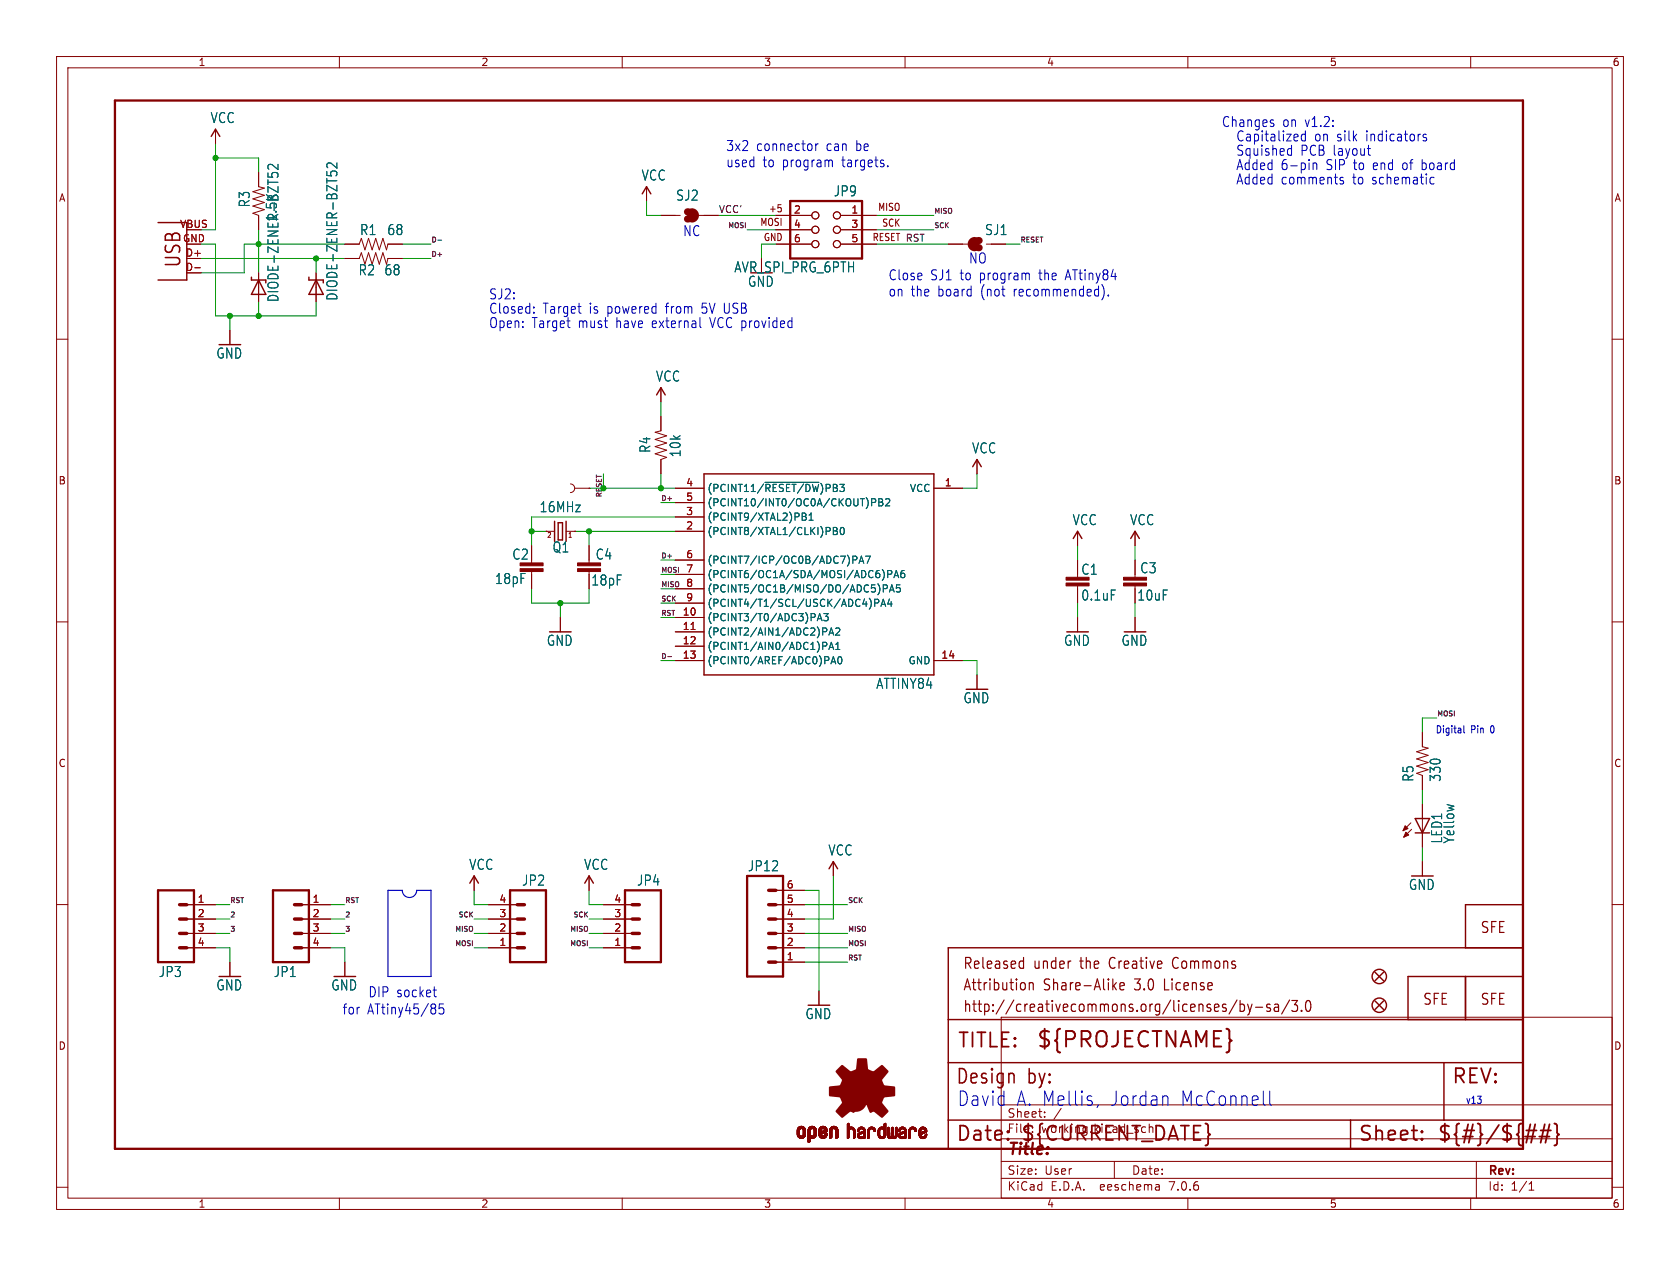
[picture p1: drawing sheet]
<svg xmlns="http://www.w3.org/2000/svg" width="297mm" height="224mm" viewBox="0 0 297 224" stroke-linecap="round" stroke-linejoin="round" font-family="sans-serif">
<defs><g id="words">
<text font-size="3.8" fill="#840000" x="183.1" y="185.7">${PROJECTNAME}</text>
<g font-size="3.5" fill="#840000">
<text x="32.3" y="47.5" transform="rotate(-90 32.3 47.5)">USB</text>
<text x="169.2" y="185.7">TITLE:</text>
<text x="168.9" y="192.1">Design</text>
<text x="181.6" y="192.1">by:</text>
<text x="256.5" y="192.1">REV:</text>
<text x="168.9" y="202.2">Date:</text>
<text x="180.3" y="202.2">${CURRENT_DATE}</text>
<text x="240" y="202.2">Sheet:</text>
<text x="254" y="202.2">${#}/${##}</text>
</g>
<g font-size="3.5" fill="#0000c2">
<text x="169.2" y="195.8">David</text>
<text x="179.6" y="195.8">A. Mellis,</text>
<text x="196.2" y="195.8">Jordan</text>
<text x="208.6" y="195.8">McConnell</text>
</g>
<text font-size="2.8" fill="#840000" x="178" y="204.8">Title:</text>
<g font-size="2.7" fill="#840000">
<text x="261.6" y="165.3">SFE</text>
<text x="170.2" y="171.7">Released</text>
<text x="182.7" y="171.7">under</text>
<text x="191.1" y="171.7">the</text>
<text x="196.5" y="171.7">Creative</text>
<text x="208" y="171.7">Commons</text>
<text x="170.2" y="175.5">Attribution</text>
<text x="170.2" y="179.3">http://creativecommons.org/licenses/by-sa/3.0</text>
<text x="184.5" y="175.5">Share-Alike</text>
<text x="200.8" y="175.5">3.0</text>
<text x="206.2" y="175.5">License</text>
<text x="251.5" y="178">SFE</text>
<text x="261.6" y="178">SFE</text>
</g>
<g font-size="2.5" fill="#006464">
<text x="37.1" y="22">VCC</text>
<text x="113.3" y="32.1">VCC</text>
<text x="119.4" y="35.7">SJ2</text>
<text x="147.3" y="34.9">JP9</text>
<text x="44.4" y="36.8" transform="rotate(-90 44.4 36.8)">R3</text>
<text x="49.2" y="39.3" transform="rotate(-90 49.2 39.3)">1.5K</text>
<text x="63.6" y="41.8">R1</text>
<text x="68.4" y="41.8">68</text>
<text x="174" y="41.8">SJ1</text>
<text x="49.4" y="53.5" transform="rotate(-90 49.4 53.5)">DIODE-ZENER-BZT52</text>
<text x="59.9" y="53.3" transform="rotate(-90 59.9 53.3)">DIODE-ZENER-BZT52</text>
<text x="63.3" y="48.9">R2</text>
<text x="67.9" y="48.9">68</text>
<text x="129.7" y="48.4">AVR_SPI_PRG_6PTH</text>
<text x="132.1" y="50.9">GND</text>
<text x="38.2" y="63.6">GND</text>
<text x="115.9" y="67.7">VCC</text>
<text x="115.2" y="80.2" transform="rotate(-90 115.2 80.2)">R4</text>
<text x="120.5" y="81" transform="rotate(-90 120.5 81)">10k</text>
<text x="171.8" y="80.4">VCC</text>
<text x="95.3" y="90.8">16MHz</text>
<text x="189.5" y="93.1">VCC</text>
<text x="199.7" y="93.1">VCC</text>
<text x="90.5" y="99.2">C2</text>
<text x="97.6" y="97.9">Q1</text>
<text x="105.2" y="99.2">C4</text>
<text x="191.1" y="101.9">C1</text>
<text x="201.5" y="101.6">C3</text>
<text x="87.4" y="103.5">18pF</text>
<text x="96.6" y="114.4">GND</text>
<text x="188" y="114.4">GND</text>
<text x="198.2" y="114.4">GND</text>
<text x="154.8" y="122.1">ATTINY84</text>
<text x="170.2" y="124.6">GND</text>
<text x="250.1" y="138.4" transform="rotate(-90 250.1 138.4)">R5</text>
<text x="254.9" y="138.4" transform="rotate(-90 254.9 138.4)">330</text>
<text x="255.2" y="149.3" transform="rotate(-90 255.2 149.3)">LED1</text>
<text x="257.3" y="149.3" transform="rotate(-90 257.3 149.3)">Yellow</text>
<text x="82.9" y="154.1">VCC</text>
<text x="103.2" y="154.1">VCC</text>
<text x="132.1" y="154.3">JP12</text>
<text x="146.4" y="151.5">VCC</text>
<text x="92.2" y="156.9">JP2</text>
<text x="112.5" y="156.9">JP4</text>
<text x="249" y="157.6">GND</text>
<text x="28" y="173">JP3</text>
<text x="48.3" y="173">JP1</text>
<text x="38.2" y="175.4">GND</text>
<text x="58.5" y="175.4">GND</text>
<text x="142.3" y="180.5">GND</text>
</g>
<g font-size="2.5" fill="#0000c2">
<text x="215.9" y="22.6">Changes</text>
<text x="226.7" y="22.6">on v1.2:</text>
<text x="128.3" y="26.9">3x2</text>
<text x="128.3" y="29.7">used</text>
<text x="133.7" y="26.9">connector</text>
<text x="134.8" y="29.7">to</text>
<text x="138.4" y="29.7">program</text>
<text x="146.1" y="26.9">can</text>
<text x="149" y="29.7">targets.</text>
<text x="151.5" y="26.9">be</text>
<text x="218.4" y="27.7">Squished</text>
<text x="218.4" y="25.2">Capitalized</text>
<text x="229.9" y="27.7">PCB layout</text>
<text x="232.3" y="25.2">on silk</text>
<text x="241.6" y="25.2">indicators</text>
<text x="218.4" y="32.8">Added</text>
<text x="218.4" y="30.2">Added</text>
<text x="226.4" y="32.8">comments</text>
<text x="226.4" y="30.2">6-pin</text>
<text x="234.5" y="30.2">SIP to</text>
<text x="239.2" y="32.8">to</text>
<text x="242.7" y="32.8">schematic</text>
<text x="243" y="30.2">end</text>
<text x="248.4" y="30.2">of</text>
<text x="251.9" y="30.2">board</text>
<text x="120.6" y="41.9">NC</text>
<text x="171.2" y="46.7">NO</text>
<text x="86.4" y="53.1">SJ2:</text>
<text x="157" y="49.7">Close</text>
<text x="157" y="52.6">on the</text>
<text x="164.5" y="49.7">SJ1 to</text>
<text x="165.8" y="52.6">board</text>
<text x="173.3" y="49.7">program</text>
<text x="173.6" y="52.6">(not</text>
<text x="179.5" y="52.6">recommended).</text>
<text x="184" y="49.7">the</text>
<text x="188.8" y="49.7">ATtiny84</text>
<text x="86.4" y="58.2">Open:</text>
<text x="86.4" y="55.6">Closed:</text>
<text x="94" y="58.2">Target</text>
<text x="95.9" y="55.6">Target</text>
<text x="102.3" y="58.2">must</text>
<text x="104.2" y="55.6">is powered</text>
<text x="109.1" y="58.2">have</text>
<text x="115.6" y="58.2">external</text>
<text x="118" y="55.6">from</text>
<text x="124.5" y="55.6">5V USB</text>
<text x="126" y="58.2">VCC provided</text>
<text x="60.5" y="179.6">for</text>
<text x="64.9" y="179.6">ATtiny45/85</text>
<text x="65" y="176.5">DIP socket</text>
</g>
<g font-size="2.5" fill="#840000">
<text x="104.4" y="103.8">18pF</text>
<text x="191.1" y="106.4">0.1uF</text>
<text x="201" y="106.4">10uF</text>
</g>
<g font-size="2.1" fill="#840000">
<text x="178" y="197.9">Sheet:</text>
<text x="178" y="200.6">File:</text>
<text x="184.1" y="200.6">working.kicad_sch</text>
<text x="178" y="208">Size:</text>
<text x="184.7" y="208">User</text>
<text x="200" y="208">Date:</text>
<text x="263" y="208.2">Rev:</text>
<text x="178" y="210.8">KiCad</text>
<text x="185.7" y="210.8">E.D.A.</text>
<text x="194.6" y="210.8">eeschema</text>
<text x="207" y="210.8">7.0.6</text>
<text x="263" y="210.8">Id:</text>
<text x="267.1" y="210.8">1/1</text>
</g>
<g font-size="1.8" fill="#840000">
<text x="35" y="11.9">1</text>
<text x="85" y="11.9">2</text>
<text x="135" y="11.9">3</text>
<text x="185" y="11.9">4</text>
<text x="235" y="11.9">5</text>
<text x="285" y="11.9">6</text>
<text x="10.3" y="35.9">A</text>
<text x="285.3" y="35.9">A</text>
<text x="134.3" y="40.2">MOSI</text>
<text x="135.9" y="37.8">+5</text>
<text x="155.1" y="37.5">MISO</text>
<text x="155.9" y="40.3">SCK</text>
<text x="10.3" y="85.9">B</text>
<text x="285.3" y="85.9">B</text>
<text x="10.3" y="135.9">C</text>
<text x="285.3" y="135.9">C</text>
<text x="10.3" y="185.9">D</text>
<text x="285.3" y="185.9">D</text>
<text x="35" y="213.8">1</text>
<text x="85" y="213.8">2</text>
<text x="135" y="213.8">3</text>
<text x="185" y="213.8">4</text>
<text x="235" y="213.8">5</text>
<text x="285" y="213.8">6</text>
</g>
<g font-size="1.8" fill="#a90000">
<text x="31.7" y="40.4">VBUS</text>
<text x="140.3" y="37.8">2</text>
<text x="140.3" y="40.4">4</text>
<text x="150.4" y="37.8">1</text>
<text x="150.4" y="40.4">3</text>
<text x="32.3" y="42.9">GND</text>
<text x="32.8" y="45.5">D+</text>
<text x="140.3" y="42.9">6</text>
<text x="150.4" y="42.9">5</text>
<text x="32.8" y="48">D-</text>
<text x="121.2" y="86.1">4</text>
<text x="121.2" y="88.6">5</text>
<text x="166.9" y="86.1">1</text>
<text x="121.2" y="93.7">2</text>
<text x="121.2" y="91.2">3</text>
<text x="121.2" y="98.8">6</text>
<text x="121.2" y="101.3">7</text>
<text x="121.2" y="103.9">8</text>
<text x="121.2" y="106.4">9</text>
<text x="120.6" y="109">10</text>
<text x="120.6" y="111.5">11</text>
<text x="120.6" y="114">12</text>
<text x="120.6" y="116.6">13</text>
<text x="166.3" y="116.6">14</text>
<text x="34.9" y="159.8">1</text>
<text x="55.2" y="159.8">1</text>
<text x="88.2" y="159.8">4</text>
<text x="108.5" y="159.8">4</text>
<text x="139" y="159.8">5</text>
<text x="139" y="157.2">6</text>
<text x="34.9" y="162.3">2</text>
<text x="34.9" y="164.8">3</text>
<text x="34.9" y="167.4">4</text>
<text x="55.2" y="162.3">2</text>
<text x="55.2" y="164.8">3</text>
<text x="55.2" y="167.4">4</text>
<text x="88.2" y="167.4">1</text>
<text x="88.2" y="164.8">2</text>
<text x="88.2" y="162.3">3</text>
<text x="108.5" y="167.4">1</text>
<text x="108.5" y="164.8">2</text>
<text x="108.5" y="162.3">3</text>
<text x="139" y="167.4">2</text>
<text x="139" y="164.8">3</text>
<text x="139" y="162.3">4</text>
<text x="139" y="169.9">1</text>
</g>
<text font-size="1.8" fill="#009600" x="134.9" y="42.8">GND</text>
<text font-size="1.8" fill="#0f0f0f" x="154.2" y="42.8">RESET RST</text>
<g font-size="1.8" fill="#006464">
<text x="125" y="87.2">(PCINT11/~{RESET/DW})PB3</text>
<text x="125" y="89.8">(PCINT10/INT0/OC0A/CKOUT)PB2</text>
<text x="160.8" y="87.2">VCC</text>
<text x="125" y="94.8">(PCINT8/XTAL1/CLKI)PB0</text>
<text x="125" y="92.3">(PCINT9/XTAL2)PB1</text>
<text x="125" y="99.9">(PCINT7/ICP/OC0B/ADC7)PA7</text>
<text x="125" y="102.5">(PCINT6/OC1A/SDA/MOSI/ADC6)PA6</text>
<text x="125" y="105">(PCINT5/OC1B/MISO/DO/ADC5)PA5</text>
<text x="125" y="107.5">(PCINT4/T1/SCL/USCK/ADC4)PA4</text>
<text x="125" y="110.1">(PCINT3/T0/ADC3)PA3</text>
<text x="125" y="112.6">(PCINT2/AIN1/ADC2)PA2</text>
<text x="125" y="115.2">(PCINT1/AIN0/ADC1)PA1</text>
<text x="125" y="117.7">(PCINT0/AREF/ADC0)PA0</text>
<text x="160.5" y="117.7">GND</text>
</g>
<g font-size="1.8" fill="#0000c2">
<text x="253.7" y="129.8">Digital</text>
<text x="260.1" y="129.8">Pin</text>
<text x="263.7" y="129.8">0</text>
<text x="259.1" y="195.3">v13</text>
</g>
<text font-size="1.7" fill="#0f0f0f" x="127" y="37.8">VCC'</text>
<g font-size="1.2" fill="#0f0f0f">
<text x="128.6" y="40.4">MOSI</text>
<text x="165.1" y="40.4">SCK</text>
<text x="165.1" y="37.9">MISO</text>
<text x="76.2" y="45.5">D+</text>
<text x="76.2" y="42.9">D-</text>
<text x="180.3" y="42.9">RESET</text>
<text x="106.4" y="88.1" transform="rotate(-90 106.4 88.1)">RESET</text>
<text x="116.8" y="88.7">D+</text>
<text x="116.8" y="98.8">D+</text>
<text x="116.8" y="101.4">MOSI</text>
<text x="116.8" y="103.9">MISO</text>
<text x="116.8" y="106.4">SCK</text>
<text x="116.8" y="109">RST</text>
<text x="116.8" y="116.6">D-</text>
<text x="254" y="126.8">MOSI</text>
<text x="40.6" y="159.8">RST</text>
<text x="61" y="159.8">RST</text>
<text x="149.9" y="159.8">SCK</text>
<text x="40.6" y="164.9">3</text>
<text x="40.6" y="162.3">2</text>
<text x="61" y="162.3">2</text>
<text x="61" y="164.9">3</text>
<text x="80.3" y="167.4">MOSI</text>
<text x="80.3" y="164.9">MISO</text>
<text x="80.9" y="162.3">SCK</text>
<text x="100.6" y="164.9">MISO</text>
<text x="100.6" y="167.4">MOSI</text>
<text x="101.2" y="162.3">SCK</text>
<text x="149.9" y="167.4">MOSI</text>
<text x="149.9" y="164.9">MISO</text>
<text x="149.9" y="169.9">RST</text>
</g>
<g font-size="1.2" fill="#840000">
<text x="96.6" y="95.3">2</text>
<text x="100.3" y="95.3">1</text>
</g>
</g></defs>
<g fill="none" stroke="#840000" stroke-width=".18">
<path d="M10 10h277v203.9h-277zM12 12h273v199.9h-273zM60 10v2M110 10v2M160 10v2M210 10v2M260 10v2M38.1 22.9v2.5M45.7 30.5v2.5l1 .3-2 .6 2 .6-2 .7 2 .6-2 .6 2 .7-2 .6 1 .4v2.5M114.3 33v2.6M116.8 38.1h3.5M123.6 38.1h3.4"/>
<path d="M137.2 38.1h6.3M138.1 36.8v.6M148.6 38.1h6.3M10 60h2M33 48.3h2.6M40.6 58.4v2.6M45.7 48.3v5M55.9 48.3v5M61 43.2h2.5l.4-1 .6 2 .7-2 .6 2 .6-2 .7 2 .6-2 .6 2 .3-1h2.5M61 45.7h2.5l.4-1 .6 2 .7-2 .6 2 .6-2 .7 2 .6-2 .6 2 .3-1h2.5M137.2 43.2h6.3M137.2 40.6h6.3"/>
<path d="M148.6 43.2h6.3M148.6 40.6h6.3M167.6 43.2h3.5M174.4 43.2h3.4M285 60h2M116.8 73.7v2.5l-1 .3 2.1 .6-2.1 .6 2.1 .7-2.1 .6 2.1 .6-2.1 .7 2.1 .6-1.1 .4v2.5M116.8 68.6v2.5M94 96.5v3.1M96.5 94h.1M96.5 94h1.5M100.1 94h1.5M100.8 85.6a.76 .76 0 0 1 .8 .8 .76 .76 0 0 1-.8 .7"/>
<path d="M101.6 94h.1M101.6 86.4h2.5M104.1 86.4h.1M104.1 96.5v3.1M119.4 86.4h5.1M119.4 94h5.1M119.4 91.4h5.1M119.4 88.9h5.1M119.4 99.1h5.1M165.1 86.4h5.1M172.7 81.3v2.5M190.5 94v2.5"/>
<path d="M190.5 99.1v2.5M200.7 94v2.5M200.7 99.1v3M10 110h2M94 101.1v3M99.1 109.2v2.6M104.1 101.1v.5M119.4 109.2h5.1M119.4 111.8h5.1M119.4 114.3h5.1M119.4 116.8h5.1M119.4 101.6h5.1"/>
<path d="M119.4 104.1h5.1M119.4 106.7h5.1M165.1 116.8h5.1M172.7 119.4v2.5M190.5 103.6v.5M190.5 109.2v2.6M200.7 103.6v.5M200.7 109.2v2.6M285 110h2M251.5 129.5v2.6l1 .2-2.1 .7 2.1 .6-2.1 .6 2.1 .7-2.1 .6 2.1 .6-2.1 .7 1.1 .4v2.5M10 160h2M83.8 154.9v2.6"/>
<path d="M104.1 154.9v2.6M137.2 157.5h5M147.3 152.4v2.5M249.4 145.5l-1.4 1.4M249.6 146.7l-1.4 1.4M251.5 142.2v7.7M251.5 152.4v2.5M285 160h2M33 160h5.1M33 162.6h5.1M33 165.1h5.1M33 167.6h5.1"/>
<path d="M40.6 170.2v2.5M53.3 160h5.1M53.3 162.6h5.1M53.3 165.1h5.1M53.3 167.6h5.1M61 170.2v2.5M86.4 160h5M86.4 162.6h5M86.4 165.1h5M86.4 167.6h5M106.7 160h5.1M106.7 162.6h5.1"/>
<path d="M106.7 165.1h5.1M106.7 167.6h5.1M137.2 160h5M137.2 162.6h5M137.2 165.1h5M137.2 167.6h5M137.2 170.2h5M144.8 175.3v2.5M177 179.9h108v32h-108zM177 195.4h108M184.6 197.5l.1 .1M184.7 197.5v.1"/>
<path d="M187.6 196l-1.3 2M10 210h2M60 211.9v2M110 211.9v2M160 211.9v2M177 208.4h108M177 205.4h108M177 201.4h108M197 205.4v3M204.9 209.6l.1 .9M205 210.4l-.2 .1M205 209.9h-.2"/>
<path d="M210 211.9v2M260 211.9v2M261 205.4v6.5M270.3 210.5h.9M270.3 209.4l.4-.4v1.5M285 210h2"/>
<circle cx="144.1" cy="38.1" r=".63"/>
<circle cx="148" cy="38.1" r=".63"/>
<circle cx="144.1" cy="40.6" r=".63"/>
<circle cx="144.1" cy="43.2" r=".63"/>
<circle cx="148" cy="43.2" r=".63"/>
<circle cx="148" cy="40.6" r=".63"/>
</g>
<path d="M20.3 17.8h248.9v185.4h-248.9zM139.7 35.6h12.7v10.1h-12.7zM27.9 157.5h6.4v12.7h-6.4zM48.3 157.5h6.3v12.7h-6.3zM90.2 157.5h6.3v12.7h-6.3zM110.5 157.5h6.3v12.7h-6.3zM132.1 154.9h6.3v17.8h-6.3z" fill="none" stroke="#840000" stroke-width=".41"/>
<g fill="none" stroke="#840000" stroke-width=".61">
<path d="M135.9 157.5h1.3M31.7 160h1.3M31.7 162.6h1.3M31.7 165.1h1.3M31.7 167.6h1.3M52.1 160h1.2M52.1 162.6h1.2M52.1 165.1h1.2M52.1 167.6h1.2M91.4 160h1.3M91.4 162.6h1.3M91.4 165.1h1.3"/>
<path d="M91.4 167.6h1.3M111.8 160h1.2M111.8 162.6h1.2M111.8 165.1h1.2M111.8 167.6h1.2M135.9 160h1.3M135.9 162.6h1.3M135.9 165.1h1.3M135.9 167.6h1.3M135.9 170.2h1.3"/>
</g>
<g fill="none" stroke="#840000" stroke-width=".25">
<path d="M27.9 39.4h5.1v10.1h-5.1M37.3 24.1l.8-1.2 .8 1.2M113.5 34.3l.8-1.3 .8 1.3M44.4 49v.5h2.6M45.7 49.5l1.3 2.6h-2.6zM54.6 49v.5h2.5v.5M55.9 49.5l1.2 2.6h-2.5zM116.1 69.9l.7-1.3 .8 1.3M98 92.2v3.6M98.7 95.5v-3h.7v3M100.1 92.2v3.6M124.5 83.8h40.6v35.6h-40.6z"/>
<path d="M172 82.6l.7-1.3 .8 1.3M189.7 95.3l.8-1.3 .8 1.3M199.9 95.3l.8-1.3 .7 1.3M83.1 156.2l.7-1.3 .8 1.3M103.4 156.2l.7-1.3 .8 1.3M146.6 153.7l.7-1.3 .8 1.3M250.2 147.3h2.5M250.2 144.8h2.5l-1.2 2.5zM243.1 177l1.5 1.6M243.1 172l1.5 1.5M244.6 177l-1.5 1.6M244.6 172l-1.5 1.5"/>
<path d="M259.1 167.6v-7.6h10.1v43.2h-101.6v-35.6h101.6M259.1 172.7v7.6M269.2 172.7h-20.3v7.6M167.6 180.3h101.6M167.6 198.1h101.6M167.6 188h101.6M238.8 198.1v5.1M255.3 188v10.1"/>
<circle cx="243.8" cy="172.7" r="1.27"/>
<circle cx="243.8" cy="177.8" r="1.27"/>
</g>
<g fill="none" stroke="#840000" stroke-width=".32">
<path d="M269.8 199.9h1.8M271.4 198.9l-.7 3.2M272.4 199.9h1.8M273.1 198.9l-.7 3.2M273.9 198.9l-.7 3.2M274.8 198.7l.3 .2 .2 .2v1.2l.3 .4-.3 .3v1.2l-.2 .3-.3 .1M178.2 201.4l.1 .1-.1 .1M251.4 201.4l.1 .1-.1 .1M251.4 201.4l-.1 .1 .1 .1M251.4 200.1v.2M251.4 201.4v.2M251.4 200.1l.1 .1-.1 .1"/>
<path d="M251.4 200.1l-.1 .1 .1 .1M269.6 201h1.8M272.1 201h1.8"/>
</g>
<g fill="none" stroke="#840000" stroke-width=".21">
<path d="M180.5 170l.4 .1M180.9 169.3v2M180.9 171.2l-.4 .1M181.2 174v.9M182 173.8v1.3M182 174a.4 .4 0 0 1 .6-.1l.1 1.2M196.9 174.4l.5 .7M197.4 173.8l-.7 .7M198 174.4l.8-.1-.1-.4-.5-.1-.2 .3 .1 .9 .1 .1 .5-.1M218.7 176.9l-1.4 2.5M219.2 177v1.9M219.2 177.7l.5-.1 .3 .4v.5l-.1 .3-.2 .1-.5-.1"/>
<path d="M220.6 177.6l.4 1.3M221 178.9l-.2 .5-.2 .1M221.3 177.6l-.3 1.3M222 178.2h1.2M224.5 177.7l-.3-.1a.34 .34 0 0 0-.3 .3 .34 .34 0 0 0 .3 .4h.2a.34 .34 0 0 1 .2 .3 .34 .34 0 0 1-.2 .3l-.5-.1M225.3 177.7l.2-.1 .5 .1v1.2M226 178.1l-.5 .1a.4 .4 0 0 0-.3 .3 .4 .4 0 0 0 .3 .4l.5-.1M228 176.9l-1.4 2.5M228.4 177h1l-.6 .7a.45 .45 0 0 1 .6 .4v.4l-.2 .3-.6 .1-.2-.2M230.1 178.7v.2M231 177.1a.37 .37 0 0 1 .4-.1 .37 .37 0 0 1 .3 .3v.9a.71 .71 0 0 1-.4 .7h-.1a1.44 1.44 0 0 1-.2-1.8z"/>
</g>
<g fill="#840000" stroke="#840000" stroke-width=".18">
<path d="M91.9 100.6h4.1v.5h-4.1z"/>
<path d="M91.9 99.6h4.1v.5h-4.1z"/>
<path d="M188.5 103.1h4v.5h-4z"/>
<path d="M188.5 102.1h4v.5h-4z"/>
<path d="M198.6 103.1h4.1v.5h-4.1z"/>
<path d="M198.6 102.1h4.1v.5h-4.1z"/>
<path d="M102.1 100.6h4.1v.5h-4.1z"/>
<path d="M102.1 99.6h4.1v.5h-4.1z"/>
<path d="M248.4 146.1l.5 .5-.9 .3z"/>
<path d="M248.5 147.2l.5 .5-.8 .4z"/>
<path d="M140.9 200.7h.4z"/>
<path d="M140.9 200.6l.4 .1z"/>
<path d="M140.9 200.6h.4z"/>
<path d="M140.9 200.5l.4 .1z"/>
<path d="M140.9 200.5h.4z"/>
<path d="M140.9 200.4l.4 .1z"/>
<path d="M140.9 200.4h.4z"/>
<path d="M140.9 200.3l.4 .1z"/>
<path d="M140.9 200.3h.4z"/>
<path d="M140.9 200.2l.4 .1z"/>
<path d="M140.9 200.2h.4z"/>
<path d="M140.9 200.1l.4 .1z"/>
<path d="M140.9 200.1h.4z"/>
<path d="M140.9 200l.4 .1z"/>
<path d="M140.9 200h.4z"/>
<path d="M140.9 199.9l.4 .1z"/>
<path d="M140.9 199.9h.4z"/>
<path d="M141 200.7h.4z"/>
<path d="M141 200.7h.3z"/>
<path d="M141 199.9h.3z"/>
<path d="M141 199.8l.3 .1z"/>
<path d="M141 199.8h.4z"/>
<path d="M141 200.8h.4z"/>
<path d="M141 200.7l.4 .1z"/>
<path d="M141 199.7l.4 .1z"/>
<path d="M141 200.9h.5z"/>
<path d="M141 200.9h.4z"/>
<path d="M141 200.8l.4 .1z"/>
<path d="M141 199.7h.4z"/>
<path d="M141 199.7h.5z"/>
<path d="M141 199.6l.5 .1z"/>
<path d="M141 200.9l.6 .1z"/>
<path d="M141 199.6h.5z"/>
<path d="M141 199.6h.6z"/>
<path d="M141 201h1.3z"/>
<path d="M141 201h.6z"/>
<path d="M141 199.6h1.3z"/>
<path d="M141.1 201h1.2z"/>
<path d="M141.1 199.6h1.2z"/>
<path d="M141.1 199.5l1.2 .1z"/>
<path d="M141.1 201l1.2 .1z"/>
<path d="M141.1 199.5h1.2z"/>
<path d="M141.1 201.1h1.2z"/>
<path d="M141.1 199.5h1.1z"/>
<path d="M141.1 201.1h1.1z"/>
<path d="M141.1 199.4l1.1 .1z"/>
<path d="M141.2 201.1l1 .1z"/>
<path d="M141.2 199.4h1z"/>
<path d="M141.2 201.2h1z"/>
<path d="M141.2 201.2h.9z"/>
<path d="M141.2 199.4h.9z"/>
<path d="M141.3 199.3l.8 .1z"/>
<path d="M141.3 201.2h.8z"/>
<path d="M141.3 199.3h.8z"/>
<path d="M141.3 201.2l.8 .1z"/>
<path d="M141.3 201.3h.7z"/>
<path d="M141.3 199.3h.7z"/>
<path d="M141.4 201.3h.6z"/>
<path d="M141.4 199.3h.6z"/>
<path d="M141.4 201.3h.5z"/>
<path d="M141.4 199.3h.5z"/>
<path d="M141.5 201.3h.4z"/>
<path d="M141.5 199.2l.4 .1z"/>
<path d="M141.5 201.3h.3z"/>
<path d="M141.5 199.2h.3z"/>
<path d="M141.5 201.3l.3 .1z"/>
<path d="M141.6 201.4h.2z"/>
<path d="M141.6 199.2h.2z"/>
<path d="M141.7 199.6h.6z"/>
<path d="M141.8 201h.5z"/>
<path d="M141.8 199.6h.5z"/>
<path d="M141.8 200.9l.5 .1z"/>
<path d="M141.8 200.9h.5z"/>
<path d="M141.8 199.6l.5 .1z"/>
<path d="M141.8 199.7h.5z"/>
<path d="M141.9 200.9h.5z"/>
<path d="M141.9 199.7h.4z"/>
<path d="M141.9 199.7h.5z"/>
<path d="M141.9 200.8l.5 .1z"/>
<path d="M141.9 200.8h.5z"/>
<path d="M141.9 199.7l.5 .1z"/>
<path d="M141.9 199.8h.5z"/>
<path d="M142 200.8h.4z"/>
<path d="M142 199.8h.4z"/>
<path d="M142 200.7l.4 .1z"/>
<path d="M142 200.7h.4z"/>
<path d="M142 199.9h.4z"/>
<path d="M142 199.8l.4 .1z"/>
<path d="M142 200.6l.4 .1z"/>
<path d="M142 200.6h.4z"/>
<path d="M142 200.5l.4 .1z"/>
<path d="M142 200.5h.4z"/>
<path d="M142 200.4l.4 .1z"/>
<path d="M142 200.4h.4z"/>
<path d="M142 200.3l.4 .1z"/>
<path d="M142 200.3h.4z"/>
<path d="M142 200.2l.4 .1z"/>
<path d="M142 200.2h.4z"/>
<path d="M142 200.1l.4 .1z"/>
<path d="M142 200.1h.4z"/>
<path d="M142 200l.4 .1z"/>
<path d="M142 200h.4z"/>
<path d="M142 199.9l.4 .1z"/>
<path d="M142.9 202h.2z"/>
<path d="M142.9 202h.3z"/>
<path d="M142.9 201.9l.3 .1z"/>
<path d="M142.9 201.9h.3z"/>
<path d="M142.9 201.8l.3 .1z"/>
<path d="M142.9 201.8h.3z"/>
<path d="M142.9 201.7l.3 .1z"/>
<path d="M142.9 201.7h.3z"/>
<path d="M142.9 201.6l.3 .1z"/>
<path d="M142.9 201.6h.3z"/>
<path d="M142.9 201.5l.3 .1z"/>
<path d="M142.9 201.5h.3z"/>
<path d="M142.9 201.4l.3 .1z"/>
<path d="M142.9 201.4h.3z"/>
<path d="M142.9 201.3l.3 .1z"/>
<path d="M142.9 201.3h.3z"/>
<path d="M142.9 201.3h.4z"/>
<path d="M142.9 201.3h1z"/>
<path d="M142.9 201.3h1.1z"/>
<path d="M142.9 201.2l1.1 .1z"/>
<path d="M142.9 201.2h1.1z"/>
<path d="M142.9 201.2h1.2z"/>
<path d="M142.9 201.1l1.2 .1z"/>
<path d="M142.9 201.1h1.2z"/>
<path d="M142.9 201.1h1.3z"/>
<path d="M142.9 201l1.3 .1z"/>
<path d="M142.9 201h1.3z"/>
<path d="M142.9 201h.6z"/>
<path d="M142.9 200.9l.6 .1z"/>
<path d="M142.9 200.9h.6z"/>
<path d="M142.9 200.9h.5z"/>
<path d="M142.9 200.9h.4z"/>
<path d="M142.9 200.8l.4 .1z"/>
<path d="M142.9 200.8h.4z"/>
<path d="M142.9 200.7l.4 .1z"/>
<path d="M142.9 200.7h.3z"/>
<path d="M142.9 200.6l.3 .1z"/>
<path d="M142.9 200.6h.3z"/>
<path d="M142.9 200.5l.3 .1z"/>
<path d="M142.9 200.5h.3z"/>
<path d="M142.9 200.4l.3 .1z"/>
<path d="M142.9 200.4h.3z"/>
<path d="M142.9 200.3l.3 .1z"/>
<path d="M142.9 200.3h.3z"/>
<path d="M142.9 200.2l.3 .1z"/>
<path d="M142.9 200.2h.3z"/>
<path d="M142.9 200.1l.3 .1z"/>
<path d="M142.9 200.1h.3z"/>
<path d="M142.9 200l.3 .1z"/>
<path d="M142.9 200h.3z"/>
<path d="M142.9 199.9l.3 .1z"/>
<path d="M142.9 199.9h.3z"/>
<path d="M142.9 199.8l.3 .1z"/>
<path d="M142.9 199.8h.4z"/>
<path d="M142.9 202h.1z"/>
<path d="M142.9 199.7l.4 .1z"/>
<path d="M142.9 202l.1 .1z"/>
<path d="M142.9 199.7h.4z"/>
<path d="M142.9 199.7h.5z"/>
<path d="M142.9 199.6l.5 .1z"/>
<path d="M142.9 199.6h.6z"/>
<path d="M142.9 199.6h1.3z"/>
<path d="M143 199.6h1.2z"/>
<path d="M143 199.5l1.2 .1z"/>
<path d="M143 199.5h1.2z"/>
<path d="M143 199.5h1.1z"/>
<path d="M143 199.4l1.1 .1z"/>
<path d="M143.1 199.4h1z"/>
<path d="M143.1 199.4h.9z"/>
<path d="M143.2 199.4h.8z"/>
<path d="M143.2 199.3l.8 .1z"/>
<path d="M143.2 199.3h.8z"/>
<path d="M143.2 199.3h.7z"/>
<path d="M143.3 199.3h.6z"/>
<path d="M143.3 201.3h.5z"/>
<path d="M143.3 199.3h.5z"/>
<path d="M143.4 201.3h.4z"/>
<path d="M143.4 199.3h.4z"/>
<path d="M143.4 199.2l.4 .1z"/>
<path d="M143.4 199.2h.3z"/>
<path d="M143.5 201.3l.2 .1z"/>
<path d="M143.5 199.2h.2z"/>
<path d="M143.5 201.4h.2z"/>
<path d="M143.6 199.6h.6z"/>
<path d="M143.7 201h.5z"/>
<path d="M143.7 200.9l.6 .1z"/>
<path d="M143.7 199.6h.6z"/>
<path d="M143.7 200.9h.6z"/>
<path d="M143.7 199.6l.6 .1z"/>
<path d="M143.7 199.7h.6z"/>
<path d="M143.8 200.9h.5z"/>
<path d="M143.8 199.7h.5z"/>
<path d="M143.8 200.8l.5 .1z"/>
<path d="M143.8 200.8h.5z"/>
<path d="M143.8 199.7l.5 .1z"/>
<path d="M143.9 200.8h.4z"/>
<path d="M143.9 199.8h.4z"/>
<path d="M143.9 200.7l.4 .1z"/>
<path d="M143.9 200.7h.4z"/>
<path d="M143.9 199.8l.4 .1z"/>
<path d="M143.9 199.9h.4z"/>
<path d="M143.9 200.6l.4 .1z"/>
<path d="M143.9 200.6h.4z"/>
<path d="M143.9 200.5l.4 .1z"/>
<path d="M143.9 200.5h.4z"/>
<path d="M143.9 200.4l.4 .1z"/>
<path d="M143.9 200.4h.4z"/>
<path d="M143.9 200.3l.4 .1z"/>
<path d="M143.9 200.3h.4z"/>
<path d="M143.9 200.2l.4 .1z"/>
<path d="M143.9 200.2h.4z"/>
<path d="M143.9 200.1l.4 .1z"/>
<path d="M143.9 200.1h.4z"/>
<path d="M143.9 200l.4 .1z"/>
<path d="M143.9 200h.4z"/>
<path d="M143.9 199.9l.4 .1z"/>
<path d="M144.8 200.8h.4z"/>
<path d="M144.8 200.7l.4 .1z"/>
<path d="M144.8 200.7h.4z"/>
<path d="M144.8 200.6l.4 .1z"/>
<path d="M144.8 200.6h.4z"/>
<path d="M144.8 200.6h.5z"/>
<path d="M144.8 200.5l.6 .1z"/>
<path d="M144.8 200.5h.6z"/>
<path d="M144.8 200.5h.7z"/>
<path d="M144.8 200.4l.8 .1z"/>
<path d="M144.8 200.4h.8z"/>
<path d="M144.8 200.4h.9z"/>
<path d="M144.8 200.4h1z"/>
<path d="M144.8 200.3l1 .1z"/>
<path d="M144.8 200.3h1z"/>
<path d="M144.8 200.3h1.1z"/>
<path d="M144.8 200.3h1.2z"/>
<path d="M144.8 200.2l1.2 .1z"/>
<path d="M144.8 200.2h1.2z"/>
<path d="M144.8 200.2h1.3z"/>
<path d="M144.8 200.2h1.4z"/>
<path d="M144.8 200.2h.4z"/>
<path d="M144.8 200.1l.4 .1z"/>
<path d="M144.8 200.1h.3z"/>
<path d="M144.8 200l.3 .1z"/>
<path d="M144.8 200h.3z"/>
<path d="M144.8 199.9l.3 .1z"/>
<path d="M144.8 199.9h.4z"/>
<path d="M144.8 199.8l.4 .1z"/>
<path d="M144.8 199.8h.4z"/>
<path d="M144.8 200.9h.5z"/>
<path d="M144.8 200.8l.4 .1z"/>
<path d="M144.8 199.7l.4 .1z"/>
<path d="M144.8 199.7h.4z"/>
<path d="M144.8 199.7h.5z"/>
<path d="M144.8 200.9h.6z"/>
<path d="M144.8 200.9l.6 .1z"/>
<path d="M144.8 199.6l.6 .1z"/>
<path d="M144.8 199.6h.6z"/>
<path d="M144.8 201h1.3z"/>
<path d="M144.8 201h.6z"/>
<path d="M144.9 201h1.2z"/>
<path d="M144.9 199.6h1.2z"/>
<path d="M144.9 199.5l1.2 .1z"/>
<path d="M144.9 199.5h1.2z"/>
<path d="M144.9 201l1.2 .1z"/>
<path d="M144.9 201.1h1.2z"/>
<path d="M144.9 201.1h1.1z"/>
<path d="M145 201.1h1z"/>
<path d="M145 199.5h1z"/>
<path d="M145 199.4l1 .1z"/>
<path d="M145 201.1l1 .1z"/>
<path d="M145 199.4h1z"/>
<path d="M145 201.2h1z"/>
<path d="M145 201.2h.9z"/>
<path d="M145.1 199.4h.9z"/>
<path d="M145.1 201.2h.8z"/>
<path d="M145.1 199.4h.8z"/>
<path d="M145.1 199.3l.8 .1z"/>
<path d="M145.1 201.2l.8 .1z"/>
<path d="M145.1 199.3h.8z"/>
<path d="M145.1 201.3h.8z"/>
<path d="M145.1 199.3h.7z"/>
<path d="M145.2 201.3h.6z"/>
<path d="M145.2 199.3h.6z"/>
<path d="M145.2 200.2h1z"/>
<path d="M145.3 200.1l.9 .1z"/>
<path d="M145.3 199.3h.4z"/>
<path d="M145.3 201.3h.4z"/>
<path d="M145.3 200.1h.9z"/>
<path d="M145.3 199.2l.4 .1z"/>
<path d="M145.3 201.3h.3z"/>
<path d="M145.4 201.3l.2 .1z"/>
<path d="M145.4 200.1h.8z"/>
<path d="M145.4 199.2h.2z"/>
<path d="M145.4 201.4h.2z"/>
<path d="M145.5 200.1h.7z"/>
<path d="M145.5 200l.7 .1z"/>
<path d="M145.6 200h.6z"/>
<path d="M145.6 199.6h.5z"/>
<path d="M145.6 201h.5z"/>
<path d="M145.6 199.6h.6z"/>
<path d="M145.6 200.9l.5 .1z"/>
<path d="M145.6 200.9h.5z"/>
<path d="M145.6 199.6l.6 .1z"/>
<path d="M145.6 199.7h.6z"/>
<path d="M145.7 200.9h.5z"/>
<path d="M145.7 200h.5z"/>
<path d="M145.7 199.7h.5z"/>
<path d="M145.7 199.7l.5 .1z"/>
<path d="M145.8 200.8l.4 .1z"/>
<path d="M145.8 199.8h.4z"/>
<path d="M145.8 200.8h.4z"/>
<path d="M145.8 199.9l.4 .1z"/>
<path d="M145.8 199.9h.4z"/>
<path d="M145.8 199.8l.4 .1z"/>
<path d="M145.8 200.7l.4 .1z"/>
<path d="M145.8 200.7h.4z"/>
<path d="M145.9 200.7h.3z"/>
<path d="M145.9 200.6l.3 .1z"/>
<path d="M145.9 200.6h.3z"/>
<path d="M145.9 200.5l.3 .1z"/>
<path d="M145.9 200.5h.3z"/>
<path d="M146 200.5h.2z"/>
<path d="M146.1 200.5h.1z"/>
<path d="M146.7 201.3h.2z"/>
<path d="M146.7 201.3h.3z"/>
<path d="M146.7 201.2l.3 .1z"/>
<path d="M146.7 201.2h.3z"/>
<path d="M146.7 201.2h.4z"/>
<path d="M146.7 201.1l.4 .1z"/>
<path d="M146.7 201.1h.4z"/>
<path d="M146.7 201l.4 .1z"/>
<path d="M146.7 201h.4z"/>
<path d="M146.7 200.9l.4 .1z"/>
<path d="M146.7 200.9h.4z"/>
<path d="M146.7 200.8l.4 .1z"/>
<path d="M146.7 200.8h.4z"/>
<path d="M146.7 200.7l.4 .1z"/>
<path d="M146.7 200.7h.4z"/>
<path d="M146.7 200.6l.4 .1z"/>
<path d="M146.7 200.6h.4z"/>
<path d="M146.7 200.5l.4 .1z"/>
<path d="M146.7 200.5h.4z"/>
<path d="M146.7 200.4l.4 .1z"/>
<path d="M146.7 200.4h.4z"/>
<path d="M146.7 200.3l.4 .1z"/>
<path d="M146.7 200.3h.4z"/>
<path d="M146.7 200.2l.4 .1z"/>
<path d="M146.7 200.2h.4z"/>
<path d="M146.7 200.1l.4 .1z"/>
<path d="M146.7 200.1h.4z"/>
<path d="M146.7 200l.4 .1z"/>
<path d="M146.7 200h.4z"/>
<path d="M146.7 199.9l.4 .1z"/>
<path d="M146.7 199.9h.4z"/>
<path d="M146.7 199.8l.4 .1z"/>
<path d="M146.7 199.8h.4z"/>
<path d="M146.7 201.3h.1z"/>
<path d="M146.7 199.7l.4 .1z"/>
<path d="M146.7 199.7h.4z"/>
<path d="M146.7 199.7h.5z"/>
<path d="M146.7 199.7h.6z"/>
<path d="M146.7 199.6l.6 .1z"/>
<path d="M146.7 199.6h.6z"/>
<path d="M146.8 199.6h.6z"/>
<path d="M146.8 199.6h1.3z"/>
<path d="M146.8 199.6h1.2z"/>
<path d="M146.8 199.5l1.2 .1z"/>
<path d="M146.8 199.5h1.2z"/>
<path d="M146.9 199.5h1.1z"/>
<path d="M146.9 199.4l1 .1z"/>
<path d="M146.9 199.4h1z"/>
<path d="M147 199.4h.8z"/>
<path d="M147 199.3l.8 .1z"/>
<path d="M147 199.3h.8z"/>
<path d="M147.1 199.3h.6z"/>
<path d="M147.2 199.3h.4z"/>
<path d="M147.2 199.2l.4 .1z"/>
<path d="M147.3 199.2h.3z"/>
<path d="M147.3 199.2h.2z"/>
<path d="M147.5 199.6h.6z"/>
<path d="M147.6 199.6l.5 .1z"/>
<path d="M147.6 199.7h.5z"/>
<path d="M147.7 199.7h.4z"/>
<path d="M147.7 199.7l.4 .1z"/>
<path d="M147.7 199.8h.4z"/>
<path d="M147.7 199.8l.4 .1z"/>
<path d="M147.7 201.3h.3z"/>
<path d="M147.7 201.2l.4 .1z"/>
<path d="M147.7 201.2h.4z"/>
<path d="M147.7 201.2h.5z"/>
<path d="M147.7 201.1l.5 .1z"/>
<path d="M147.7 201.1h.5z"/>
<path d="M147.7 201l.5 .1z"/>
<path d="M147.7 201h.5z"/>
<path d="M147.7 200.9l.5 .1z"/>
<path d="M147.7 200.9h.5z"/>
<path d="M147.7 200.8l.5 .1z"/>
<path d="M147.7 200.8h.5z"/>
<path d="M147.7 200.7l.5 .1z"/>
<path d="M147.7 200.7h.5z"/>
<path d="M147.7 200.6l.5 .1z"/>
<path d="M147.7 200.6h.5z"/>
<path d="M147.7 200.5l.5 .1z"/>
<path d="M147.7 200.5h.5z"/>
<path d="M147.7 200.4l.5 .1z"/>
<path d="M147.7 200.4h.5z"/>
<path d="M147.7 200.3l.5 .1z"/>
<path d="M147.7 200.3h.5z"/>
<path d="M147.7 200.2l.5 .1z"/>
<path d="M147.7 200.2h.5z"/>
<path d="M147.7 200.1l.5 .1z"/>
<path d="M147.7 200.1h.5z"/>
<path d="M147.7 200l.5 .1z"/>
<path d="M147.7 200h.5z"/>
<path d="M147.7 199.9l.5 .1z"/>
<path d="M147.7 199.9h.5z"/>
<path d="M147.7 199.9h.4z"/>
<path d="M147.8 201.3h.2z"/>
<path d="M147.8 201.3h.1z"/>
<path d="M149.8 201.3h.1z"/>
<path d="M149.8 201.3h.2z"/>
<path d="M149.8 198.9h.3z"/>
<path d="M149.8 201.3l.1 .1z"/>
<path d="M149.8 201.3h.3z"/>
<path d="M149.8 201.2l.3 .1z"/>
<path d="M149.8 201.2h.3z"/>
<path d="M149.8 201.1l.3 .1z"/>
<path d="M149.8 201.1h.3z"/>
<path d="M149.8 201l.3 .1z"/>
<path d="M149.8 201h.3z"/>
<path d="M149.8 200.9l.3 .1z"/>
<path d="M149.8 200.9h.3z"/>
<path d="M149.8 200.8l.3 .1z"/>
<path d="M149.8 200.8h.3z"/>
<path d="M149.8 200.7l.3 .1z"/>
<path d="M149.8 200.7h.3z"/>
<path d="M149.8 200.6l.3 .1z"/>
<path d="M149.8 200.6h.3z"/>
<path d="M149.8 200.5l.3 .1z"/>
<path d="M149.8 200.5h.3z"/>
<path d="M149.8 200.4l.3 .1z"/>
<path d="M149.8 200.4h.3z"/>
<path d="M149.8 200.3l.3 .1z"/>
<path d="M149.8 200.3h.3z"/>
<path d="M149.8 200.2l.3 .1z"/>
<path d="M149.8 200.2h.3z"/>
<path d="M149.8 200.1l.3 .1z"/>
<path d="M149.8 200.1h.3z"/>
<path d="M149.8 200l.3 .1z"/>
<path d="M149.8 200h.3z"/>
<path d="M149.8 199.9l.3 .1z"/>
<path d="M149.8 199.9h.3z"/>
<path d="M149.8 199.8l.3 .1z"/>
<path d="M149.8 199.8h.3z"/>
<path d="M149.8 199.8h.4z"/>
<path d="M149.8 199.7l.4 .1z"/>
<path d="M149.8 199.7h.4z"/>
<path d="M149.8 199.7h.5z"/>
<path d="M149.8 199.7h.6z"/>
<path d="M149.8 199.6l.6 .1z"/>
<path d="M149.8 199.6h1.2z"/>
<path d="M149.8 199.5l1.2 .1z"/>
<path d="M149.8 199.5h1.1z"/>
<path d="M149.8 199.5h1z"/>
<path d="M149.8 199.4l1 .1z"/>
<path d="M149.8 199.4h1z"/>
<path d="M149.8 199.4h.3z"/>
<path d="M149.8 199.3l.3 .1z"/>
<path d="M149.8 199.3h.3z"/>
<path d="M149.8 199.2l.3 .1z"/>
<path d="M149.8 199.2h.3z"/>
<path d="M149.8 199.1l.3 .1z"/>
<path d="M149.8 199.1h.3z"/>
<path d="M149.8 199l.3 .1z"/>
<path d="M149.8 199h.3z"/>
<path d="M149.8 198.9l.3 .1z"/>
<path d="M149.8 198.8l.3 .1z"/>
<path d="M149.8 198.8h.3z"/>
<path d="M149.9 198.7l.2 .1z"/>
<path d="M149.9 198.7h.2z"/>
<path d="M150.2 199.4h.6z"/>
<path d="M150.2 199.4h.5z"/>
<path d="M150.3 199.4h.4z"/>
<path d="M150.4 199.4h.1z"/>
<path d="M150.5 199.6l.5 .1z"/>
<path d="M150.6 199.7h.4z"/>
<path d="M150.7 199.7h.4z"/>
<path d="M150.7 199.7l.4 .1z"/>
<path d="M150.7 199.8h.4z"/>
<path d="M150.8 199.8h.3z"/>
<path d="M150.8 199.8l.3 .1z"/>
<path d="M150.8 199.9h.3z"/>
<path d="M150.9 199.9h.2z"/>
<path d="M150.9 200h.2z"/>
<path d="M150.9 199.9l.2 .1z"/>
<path d="M150.9 201.3l.1 .1z"/>
<path d="M150.9 201.3h.1z"/>
<path d="M150.9 201.3h.2z"/>
<path d="M150.9 201.2l.2 .1z"/>
<path d="M150.9 201.2h.2z"/>
<path d="M150.9 201.1l.2 .1z"/>
<path d="M150.9 201.1h.2z"/>
<path d="M150.9 201l.2 .1z"/>
<path d="M150.9 201h.2z"/>
<path d="M150.9 200.9l.2 .1z"/>
<path d="M150.9 200.9h.2z"/>
<path d="M150.9 200.8l.2 .1z"/>
<path d="M150.9 200.8h.2z"/>
<path d="M150.9 200.7l.2 .1z"/>
<path d="M150.9 200.7h.2z"/>
<path d="M150.9 200.6l.2 .1z"/>
<path d="M150.9 200.6h.2z"/>
<path d="M150.9 200.5l.2 .1z"/>
<path d="M150.9 200.5h.2z"/>
<path d="M150.9 200.4l.2 .1z"/>
<path d="M150.9 200.4h.2z"/>
<path d="M150.9 200.3l.2 .1z"/>
<path d="M150.9 200.3h.2z"/>
<path d="M150.9 200.2l.2 .1z"/>
<path d="M150.9 200.2h.2z"/>
<path d="M150.9 200.1l.2 .1z"/>
<path d="M150.9 200.1h.2z"/>
<path d="M150.9 200l.2 .1z"/>
<path d="M151.6 200.9h.3z"/>
<path d="M151.6 200.8l.3 .1z"/>
<path d="M151.6 200.8h.3z"/>
<path d="M151.6 200.1h.2z"/>
<path d="M151.6 200.1h.3z"/>
<path d="M151.6 200l.3 .1z"/>
<path d="M151.6 200h.3z"/>
<path d="M151.6 201h.4z"/>
<path d="M151.6 201h.3z"/>
<path d="M151.6 200.9l.3 .1z"/>
<path d="M151.6 200.7l.3 .1z"/>
<path d="M151.6 200.7h.3z"/>
<path d="M151.6 200.7h.4z"/>
<path d="M151.6 200.1l.1 .1z"/>
<path d="M151.6 200.1h.1z"/>
<path d="M151.6 199.9l.3 .1z"/>
<path d="M151.6 199.9h.3z"/>
<path d="M151.6 200.6l.4 .1z"/>
<path d="M151.6 199.8l.3 .1z"/>
<path d="M151.6 201.1h.5z"/>
<path d="M151.6 201l.4 .1z"/>
<path d="M151.6 200.6h.5z"/>
<path d="M151.6 200.6h.6z"/>
<path d="M151.6 199.8h.4z"/>
<path d="M151.7 201.1h.8z"/>
<path d="M151.7 201.1h.4z"/>
<path d="M151.7 200.6h.5z"/>
<path d="M151.7 199.8h.3z"/>
<path d="M151.7 199.7l.3 .1z"/>
<path d="M151.7 199.7h.4z"/>
<path d="M151.7 200.5l.6 .1z"/>
<path d="M151.7 201.1l.8 .1z"/>
<path d="M151.7 200.5h.6z"/>
<path d="M151.7 201.2h.8z"/>
<path d="M151.7 200.5h.7z"/>
<path d="M151.7 199.7h.5z"/>
<path d="M151.7 199.6l.6 .1z"/>
<path d="M151.7 199.6h1.1z"/>
<path d="M151.8 201.2h.7z"/>
<path d="M151.8 200.5h.6z"/>
<path d="M151.8 199.6h1z"/>
<path d="M151.8 200.5h.7z"/>
<path d="M151.8 201.2l.7 .1z"/>
<path d="M151.8 201.3h.7z"/>
<path d="M151.8 200.4l.7 .1z"/>
<path d="M151.8 200.4h.7z"/>
<path d="M151.8 199.5l1 .1z"/>
<path d="M151.8 200.4h.8z"/>
<path d="M151.8 199.5h.9z"/>
<path d="M151.9 199.5h.8z"/>
<path d="M151.9 201.3h.6z"/>
<path d="M151.9 200.4h1.1z"/>
<path d="M151.9 199.4l.7 .1z"/>
<path d="M152 200.4h1z"/>
<path d="M152 201.3l.5 .1z"/>
<path d="M152 199.4h.6z"/>
<path d="M152 201.4h.5z"/>
<path d="M152 200.3l1 .1z"/>
<path d="M152 201.4h.4z"/>
<path d="M152 200.3h1z"/>
<path d="M152 199.4h.5z"/>
<path d="M152.1 200.3h.9z"/>
<path d="M152.1 199.4h.4z"/>
<path d="M152.2 200.3h.8z"/>
<path d="M152.2 201.1h.2z"/>
<path d="M152.2 200.2l.8 .1z"/>
<path d="M152.2 200.2h.8z"/>
<path d="M152.2 199.4h.2z"/>
<path d="M152.3 201.1h.1z"/>
<path d="M152.3 200.2h.7z"/>
<path d="M152.3 199.6l.6 .1z"/>
<path d="M152.4 199.7h.5z"/>
<path d="M152.4 200.2h.6z"/>
<path d="M152.4 200.1l.6 .1z"/>
<path d="M152.5 199.7h.4z"/>
<path d="M152.5 200.1h.5z"/>
<path d="M152.5 199.7l.4 .1z"/>
<path d="M152.5 199.8h.4z"/>
<path d="M152.6 199.8h.3z"/>
<path d="M152.6 200.1h.4z"/>
<path d="M152.6 200.4h.4z"/>
<path d="M152.6 199.9h.4z"/>
<path d="M152.6 199.8l.4 .1z"/>
<path d="M152.6 200l.4 .1z"/>
<path d="M152.7 200.5h.3z"/>
<path d="M152.7 200.4l.3 .1z"/>
<path d="M152.7 200h.3z"/>
<path d="M152.7 199.9l.3 .1z"/>
<path d="M152.7 199.9h.3z"/>
<path d="M152.7 201.3h.1z"/>
<path d="M152.7 201.3h.2z"/>
<path d="M152.7 201.3h.3z"/>
<path d="M152.7 201.2l.3 .1z"/>
<path d="M152.7 201.2h.3z"/>
<path d="M152.7 201.1l.3 .1z"/>
<path d="M152.7 201.1h.3z"/>
<path d="M152.7 201l.3 .1z"/>
<path d="M152.7 201h.3z"/>
<path d="M152.7 200.9l.3 .1z"/>
<path d="M152.7 200.9h.3z"/>
<path d="M152.7 200.8l.3 .1z"/>
<path d="M152.7 200.8h.3z"/>
<path d="M152.7 200.7l.3 .1z"/>
<path d="M152.7 200.7h.3z"/>
<path d="M152.7 200.6l.3 .1z"/>
<path d="M152.7 200.6h.3z"/>
<path d="M152.7 200.5l.3 .1z"/>
<path d="M152.7 201.3l.1 .1z"/>
<path d="M153.4 201.3l.1 .1z"/>
<path d="M153.4 201.3h.1z"/>
<path d="M153.4 201.3h.2z"/>
<path d="M153.4 201.3h.3z"/>
<path d="M153.4 201.2l.3 .1z"/>
<path d="M153.4 201.2h.3z"/>
<path d="M153.4 201.1l.3 .1z"/>
<path d="M153.4 201.1h.3z"/>
<path d="M153.4 201l.3 .1z"/>
<path d="M153.4 201h.3z"/>
<path d="M153.4 200.9l.3 .1z"/>
<path d="M153.4 200.9h.3z"/>
<path d="M153.4 200.8l.3 .1z"/>
<path d="M153.4 200.8h.3z"/>
<path d="M153.4 200.7l.3 .1z"/>
<path d="M153.4 200.7h.3z"/>
<path d="M153.4 200.6l.3 .1z"/>
<path d="M153.4 200.6h.3z"/>
<path d="M153.4 200.5l.3 .1z"/>
<path d="M153.4 200.5h.3z"/>
<path d="M153.4 200.4l.3 .1z"/>
<path d="M153.4 200.4h.3z"/>
<path d="M153.4 200.3l.3 .1z"/>
<path d="M153.4 200.3h.3z"/>
<path d="M153.4 200.2l.3 .1z"/>
<path d="M153.4 200.2h.3z"/>
<path d="M153.4 200.1l.3 .1z"/>
<path d="M153.4 200.1h.3z"/>
<path d="M153.4 200l.3 .1z"/>
<path d="M153.4 200h.3z"/>
<path d="M153.4 199.9l.3 .1z"/>
<path d="M153.4 199.9h.3z"/>
<path d="M153.4 199.9h.4z"/>
<path d="M153.4 199.8l.4 .1z"/>
<path d="M153.4 199.8h.4z"/>
<path d="M153.5 199.8h.3z"/>
<path d="M153.5 199.7l.4 .1z"/>
<path d="M153.5 199.7h.4z"/>
<path d="M153.5 199.7h.5z"/>
<path d="M153.5 199.6l.6 .1z"/>
<path d="M153.5 199.6h1.2z"/>
<path d="M153.6 199.6h1z"/>
<path d="M153.6 199.5l1 .1z"/>
<path d="M153.6 199.5h1z"/>
<path d="M153.7 199.5h.8z"/>
<path d="M153.8 199.4l.7 .1z"/>
<path d="M153.8 199.4h.6z"/>
<path d="M153.9 199.4h.4z"/>
<path d="M154 199.4h.1z"/>
<path d="M154.1 199.6l.6 .1z"/>
<path d="M154.2 199.7h.5z"/>
<path d="M154.3 199.7h.4z"/>
<path d="M154.3 199.7l.4 .1z"/>
<path d="M154.4 199.8h.3z"/>
<path d="M154.4 199.8h.4z"/>
<path d="M154.4 199.9h.4z"/>
<path d="M154.4 199.8l.4 .1z"/>
<path d="M154.5 199.9h.3z"/>
<path d="M154.5 200h.3z"/>
<path d="M154.5 199.9l.3 .1z"/>
<path d="M154.5 200l.2 .1z"/>
<path d="M154.5 200.1h.2z"/>
<path d="M154.5 200.1h.1z"/>
<path d="M155.2 200.7h.3z"/>
<path d="M155.2 200.6l.3 .1z"/>
<path d="M155.2 200.6h.3z"/>
<path d="M155.2 200.5l.3 .1z"/>
<path d="M155.2 200.5h.3z"/>
<path d="M155.2 200.4l.3 .1z"/>
<path d="M155.2 200.4h.3z"/>
<path d="M155.2 200.3l.3 .1z"/>
<path d="M155.2 200.3h.3z"/>
<path d="M155.2 200.2l.3 .1z"/>
<path d="M155.2 200.2h.3z"/>
<path d="M155.2 200.1l.3 .1z"/>
<path d="M155.2 200.1h.3z"/>
<path d="M155.2 200l.3 .1z"/>
<path d="M155.2 200.8h.3z"/>
<path d="M155.2 200.7l.3 .1z"/>
<path d="M155.2 200h.3z"/>
<path d="M155.2 199.9l.3 .1z"/>
<path d="M155.2 199.9h.3z"/>
<path d="M155.3 200.9h.2z"/>
<path d="M155.3 200.8l.2 .1z"/>
<path d="M155.3 200.8h.2z"/>
<path d="M155.3 199.9h.2z"/>
<path d="M155.3 200.9h.3z"/>
<path d="M155.3 199.9h.3z"/>
<path d="M155.3 199.8l.3 .1z"/>
<path d="M155.3 199.8h.3z"/>
<path d="M155.3 201h.3z"/>
<path d="M155.3 200.9l.3 .1z"/>
<path d="M155.3 201h.4z"/>
<path d="M155.3 199.8h.4z"/>
<path d="M155.3 199.7l.4 .1z"/>
<path d="M155.3 199.7h.4z"/>
<path d="M155.3 201l.4 .1z"/>
<path d="M155.3 201.1h.5z"/>
<path d="M155.3 199.7h.5z"/>
<path d="M155.4 201.1h1.1z"/>
<path d="M155.4 201.1h.5z"/>
<path d="M155.4 199.7h.4z"/>
<path d="M155.4 199.6l.5 .1z"/>
<path d="M155.4 199.6h1.2z"/>
<path d="M155.4 201.1h1z"/>
<path d="M155.4 201.1l1 .1z"/>
<path d="M155.4 201.2h1z"/>
<path d="M155.4 199.5l1.2 .1z"/>
<path d="M155.4 199.5h1.2z"/>
<path d="M155.5 201.2h.9z"/>
<path d="M155.5 199.5h1.1z"/>
<path d="M155.5 201.2l.8 .1z"/>
<path d="M155.5 201.3h.8z"/>
<path d="M155.6 201.3h.7z"/>
<path d="M155.6 199.4l1 .1z"/>
<path d="M155.6 199.4h.6z"/>
<path d="M155.6 201.3h.6z"/>
<path d="M155.7 201.3l.5 .1z"/>
<path d="M155.7 199.4h.5z"/>
<path d="M155.7 201.4h.4z"/>
<path d="M155.7 199.4h.4z"/>
<path d="M155.8 199.4h.2z"/>
<path d="M155.9 199.6l.7 .1z"/>
<path d="M156 201.1h.5z"/>
<path d="M156 199.7h.6z"/>
<path d="M156.1 199.7h.5z"/>
<path d="M156.1 201.1h.4z"/>
<path d="M156.1 201l.4 .1z"/>
<path d="M156.1 201h.4z"/>
<path d="M156.2 199.7h.4z"/>
<path d="M156.2 201h.3z"/>
<path d="M156.2 199.7l.4 .1z"/>
<path d="M156.2 199.8h.4z"/>
<path d="M156.2 200.9l.3 .1z"/>
<path d="M156.2 200.9h.3z"/>
<path d="M156.2 200.9h.4z"/>
<path d="M156.3 200.9h.3z"/>
<path d="M156.3 199.8l.3 .1z"/>
<path d="M156.3 199.4h.3z"/>
<path d="M156.3 199.9h.3z"/>
<path d="M156.3 200.8l.3 .1z"/>
<path d="M156.3 200.8h.3z"/>
<path d="M156.3 200.7l.3 .1z"/>
<path d="M156.3 200.7h.3z"/>
<path d="M156.3 200.6h.3z"/>
<path d="M156.3 200.5h.3z"/>
<path d="M156.3 200.4h.3z"/>
<path d="M156.3 200.3h.3z"/>
<path d="M156.3 200.2h.3z"/>
<path d="M156.3 200.1l.3 .1z"/>
<path d="M156.3 200.1h.3z"/>
<path d="M156.3 200h.3z"/>
<path d="M156.3 199.9l.3 .1z"/>
<path d="M156.3 199.3l.3 .1z"/>
<path d="M156.3 199.3h.3z"/>
<path d="M156.3 199.2l.3 .1z"/>
<path d="M156.3 199.2h.3z"/>
<path d="M156.3 199.1l.3 .1z"/>
<path d="M156.3 199.1h.3z"/>
<path d="M156.3 199l.3 .1z"/>
<path d="M156.3 199h.3z"/>
<path d="M156.3 198.9h.3z"/>
<path d="M156.3 198.8l.3 .1z"/>
<path d="M156.3 198.8h.3z"/>
<path d="M156.3 200.6l.3 .1z"/>
<path d="M156.3 200.5l.3 .1z"/>
<path d="M156.3 200.4l.3 .1z"/>
<path d="M156.3 200.3l.3 .1z"/>
<path d="M156.3 200.2l.3 .1z"/>
<path d="M156.3 200l.3 .1z"/>
<path d="M156.3 198.9l.3 .1z"/>
<path d="M156.4 198.7l.2 .1z"/>
<path d="M156.4 198.7h.2z"/>
<path d="M156.5 198.7h.1z"/>
<path d="M156.9 200.9h.3z"/>
<path d="M156.9 200.8l.3 .1z"/>
<path d="M156.9 200.8h.3z"/>
<path d="M156.9 200.7l.3 .1z"/>
<path d="M156.9 200.7h.3z"/>
<path d="M156.9 200.6l.3 .1z"/>
<path d="M156.9 200.6h.3z"/>
<path d="M156.9 200.5l.3 .1z"/>
<path d="M156.9 200.5h.3z"/>
<path d="M156.9 200.4l.3 .1z"/>
<path d="M156.9 200.4h.3z"/>
<path d="M156.9 200.3l.3 .1z"/>
<path d="M156.9 200.3h.3z"/>
<path d="M156.9 200.2l.3 .1z"/>
<path d="M156.9 200.2h.3z"/>
<path d="M156.9 200.1l.3 .1z"/>
<path d="M156.9 200.1h.3z"/>
<path d="M156.9 200l.3 .1z"/>
<path d="M156.9 200h.3z"/>
<path d="M156.9 199.9l.3 .1z"/>
<path d="M156.9 199.9h.3z"/>
<path d="M156.9 199.8l.3 .1z"/>
<path d="M156.9 199.8h.3z"/>
<path d="M156.9 199.7l.3 .1z"/>
<path d="M156.9 199.7h.3z"/>
<path d="M156.9 199.6l.3 .1z"/>
<path d="M156.9 199.6h.3z"/>
<path d="M156.9 199.5l.3 .1z"/>
<path d="M156.9 199.5h.3z"/>
<path d="M156.9 201h.3z"/>
<path d="M156.9 200.9l.3 .1z"/>
<path d="M156.9 201.1h.4z"/>
<path d="M156.9 201l.3 .1z"/>
<path d="M156.9 201.1h1.6z"/>
<path d="M157 201.1l1.5 .1z"/>
<path d="M157 201.1h1.5z"/>
<path d="M157 199.4l.2 .1z"/>
<path d="M157 201.2h1.5z"/>
<path d="M157 201.2h1.4z"/>
<path d="M157 199.4h.2z"/>
<path d="M157 201.2l1.4 .1z"/>
<path d="M157 201.3h1.4z"/>
<path d="M157.1 201.3h1.3z"/>
<path d="M157.1 201.3h.6z"/>
<path d="M157.1 201.3h.5z"/>
<path d="M157.2 201.3l.4 .1z"/>
<path d="M157.2 201.4h.4z"/>
<path d="M157.2 201.4h.3z"/>
<path d="M157.4 201.1h.6z"/>
<path d="M157.5 201.1h.5z"/>
<path d="M157.5 201l.5 .1z"/>
<path d="M157.5 201h.4z"/>
<path d="M157.6 200.9l.3 .1z"/>
<path d="M157.6 200.9h.3z"/>
<path d="M157.6 200.8l.3 .1z"/>
<path d="M157.6 200.8h.3z"/>
<path d="M157.6 200.7l.3 .1z"/>
<path d="M157.6 200.7h.3z"/>
<path d="M157.6 200.6h.3z"/>
<path d="M157.6 200.5h.3z"/>
<path d="M157.6 200.4l.3 .1z"/>
<path d="M157.6 200.6l.3 .1z"/>
<path d="M157.6 200.5l.3 .1z"/>
<path d="M157.6 200.4h.3z"/>
<path d="M157.6 200.3l.3 .1z"/>
<path d="M157.6 200.3h.3z"/>
<path d="M157.6 200.2l.3 .1z"/>
<path d="M157.6 200.2h.3z"/>
<path d="M157.6 200.1l.3 .1z"/>
<path d="M157.6 200.1h.3z"/>
<path d="M157.6 200l.3 .1z"/>
<path d="M157.6 200h.3z"/>
<path d="M157.6 199.9l.3 .1z"/>
<path d="M157.6 199.9h.3z"/>
<path d="M157.6 199.8l.3 .1z"/>
<path d="M157.6 199.8h.3z"/>
<path d="M157.6 199.7l.3 .1z"/>
<path d="M157.6 199.7h.3z"/>
<path d="M157.6 199.6l.3 .1z"/>
<path d="M157.6 199.6h.3z"/>
<path d="M157.6 199.5l.3 .1z"/>
<path d="M157.6 199.5h.3z"/>
<path d="M157.7 199.4l.2 .1z"/>
<path d="M157.7 199.4h.2z"/>
<path d="M157.7 201.3h.7z"/>
<path d="M157.8 199.4h.1z"/>
<path d="M157.8 201.3h.5z"/>
<path d="M157.9 201.3l.4 .1z"/>
<path d="M157.9 201.4h.4z"/>
<path d="M157.9 201.4h.3z"/>
<path d="M158.1 201.1h.4z"/>
<path d="M158.2 201.1h.4z"/>
<path d="M158.2 201l.4 .1z"/>
<path d="M158.2 201h.4z"/>
<path d="M158.2 200.9l.4 .1z"/>
<path d="M158.2 200.9h.4z"/>
<path d="M158.3 200.9h.3z"/>
<path d="M158.3 200.8l.3 .1z"/>
<path d="M158.3 200.8h.3z"/>
<path d="M158.3 200.7l.3 .1z"/>
<path d="M158.3 200.7h.3z"/>
<path d="M158.3 200.6l.3 .1z"/>
<path d="M158.3 200.6h.3z"/>
<path d="M158.3 200.5l.3 .1z"/>
<path d="M158.3 200.5h.3z"/>
<path d="M158.3 200.4l.3 .1z"/>
<path d="M158.3 200.4h.3z"/>
<path d="M158.3 200.3l.3 .1z"/>
<path d="M158.3 200.3h.3z"/>
<path d="M158.3 200.2l.3 .1z"/>
<path d="M158.3 200.2h.3z"/>
<path d="M158.3 200.1l.3 .1z"/>
<path d="M158.3 200.1h.3z"/>
<path d="M158.3 200l.3 .1z"/>
<path d="M158.3 200h.3z"/>
<path d="M158.3 199.9l.3 .1z"/>
<path d="M158.3 199.9h.3z"/>
<path d="M158.3 199.8l.3 .1z"/>
<path d="M158.3 199.8h.3z"/>
<path d="M158.3 199.7l.3 .1z"/>
<path d="M158.3 199.7h.3z"/>
<path d="M158.3 199.6l.3 .1z"/>
<path d="M158.3 199.6h.3z"/>
<path d="M158.3 199.5l.3 .1z"/>
<path d="M158.3 199.5h.3z"/>
<path d="M158.4 199.4l.2 .1z"/>
<path d="M158.4 199.4h.2z"/>
<path d="M158.5 199.4h.1z"/>
<path d="M158.8 200.9h.4z"/>
<path d="M158.8 200.8l.4 .1z"/>
<path d="M158.8 200.8h.4z"/>
<path d="M158.8 200.7l.4 .1z"/>
<path d="M158.8 200.7h.4z"/>
<path d="M158.9 201h.3z"/>
<path d="M158.9 200.9l.3 .1z"/>
<path d="M158.9 200.7h.3z"/>
<path d="M158.9 200.1v.1z"/>
<path d="M158.9 200.1h.1z"/>
<path d="M158.9 200.1h.2z"/>
<path d="M158.9 200l.2 .1z"/>
<path d="M158.9 200h.2z"/>
<path d="M158.9 200h.3z"/>
<path d="M158.9 199.9l.3 .1z"/>
<path d="M158.9 199.9h.3z"/>
<path d="M158.9 200.7h.4z"/>
<path d="M158.9 201.1h.4z"/>
<path d="M158.9 201l.4 .1z"/>
<path d="M158.9 201h.4z"/>
<path d="M158.9 200.6l.4 .1z"/>
<path d="M158.9 200.6h.4z"/>
<path d="M158.9 199.8l.3 .1z"/>
<path d="M158.9 199.8h.3z"/>
<path d="M158.9 201.1h.8z"/>
<path d="M158.9 201.1h.5z"/>
<path d="M158.9 200.6h.5z"/>
<path d="M158.9 199.8h.4z"/>
<path d="M158.9 199.7l.4 .1z"/>
<path d="M158.9 200.6h.6z"/>
<path d="M158.9 200.5l.6 .1z"/>
<path d="M158.9 199.7h.4z"/>
<path d="M158.9 200.5h.7z"/>
<path d="M159 201.1l.7 .1z"/>
<path d="M159 200.5h.6z"/>
<path d="M159 199.7h.4z"/>
<path d="M159 201.2h.7z"/>
<path d="M159 199.7h.5z"/>
<path d="M159 199.6l.5 .1z"/>
<path d="M159 199.6h1.1z"/>
<path d="M159 200.5h.7z"/>
<path d="M159 199.6h1z"/>
<path d="M159.1 201.2l.7 .1z"/>
<path d="M159.1 200.4l.7 .1z"/>
<path d="M159.1 201.3h.7z"/>
<path d="M159.1 200.4h.7z"/>
<path d="M159.1 199.5l.9 .1z"/>
<path d="M159.1 199.5h.9z"/>
<path d="M159.1 201.3h.6z"/>
<path d="M159.1 200.4h.8z"/>
<path d="M159.2 201.3h.5z"/>
<path d="M159.2 199.5h.7z"/>
<path d="M159.2 200.4h1z"/>
<path d="M159.2 199.4l.7 .1z"/>
<path d="M159.2 201.3l.5 .1z"/>
<path d="M159.2 199.4h.6z"/>
<path d="M159.2 201.4h.5z"/>
<path d="M159.2 200.3l1 .1z"/>
<path d="M159.3 200.3h.9z"/>
<path d="M159.3 199.4h.5z"/>
<path d="M159.3 201.4h.4z"/>
<path d="M159.4 199.4h.3z"/>
<path d="M159.4 200.3h.8z"/>
<path d="M159.5 200.2l.7 .1z"/>
<path d="M159.5 200.2h.7z"/>
<path d="M159.5 199.4h.1z"/>
<path d="M159.5 201.1h.2z"/>
<path d="M159.6 200.2h.6z"/>
<path d="M159.6 199.6l.5 .1z"/>
<path d="M159.6 199.7h.5z"/>
<path d="M159.7 200.2h.5z"/>
<path d="M159.7 199.7h.4z"/>
<path d="M159.7 200.1l.5 .1z"/>
<path d="M159.7 200.1h.5z"/>
<path d="M159.8 199.7h.4z"/>
<path d="M159.8 200.1h.4z"/>
<path d="M159.8 199.7l.4 .1z"/>
<path d="M159.8 199.8h.4z"/>
<path d="M159.9 200.1h.3z"/>
<path d="M159.9 199.8h.3z"/>
<path d="M159.9 199.8l.3 .1z"/>
<path d="M159.9 199.9h.3z"/>
<path d="M159.9 200.4h.3z"/>
<path d="M159.9 200l.3 .1z"/>
<path d="M159.9 200.4l.3 .1z"/>
<path d="M159.9 200h.3z"/>
<path d="M159.9 199.9l.3 .1z"/>
<path d="M159.9 201.3l.2 .1z"/>
<path d="M159.9 201.3h.2z"/>
<path d="M159.9 201.3h.3z"/>
<path d="M159.9 201.2l.3 .1z"/>
<path d="M159.9 201.2h.3z"/>
<path d="M159.9 201.1l.3 .1z"/>
<path d="M159.9 201.1h.3z"/>
<path d="M159.9 201l.3 .1z"/>
<path d="M159.9 201h.3z"/>
<path d="M159.9 200.9l.3 .1z"/>
<path d="M159.9 200.9h.3z"/>
<path d="M159.9 200.8l.3 .1z"/>
<path d="M159.9 200.8h.3z"/>
<path d="M159.9 200.7l.3 .1z"/>
<path d="M159.9 200.7h.3z"/>
<path d="M159.9 200.6l.3 .1z"/>
<path d="M159.9 200.6h.3z"/>
<path d="M159.9 200.5l.3 .1z"/>
<path d="M159.9 200.5h.3z"/>
<path d="M160.7 201.3l.1 .1z"/>
<path d="M160.7 201.3h.1z"/>
<path d="M160.7 201.3h.2z"/>
<path d="M160.7 201.2l.2 .1z"/>
<path d="M160.7 201.2h.2z"/>
<path d="M160.7 201.1l.2 .1z"/>
<path d="M160.7 201.1h.2z"/>
<path d="M160.7 201l.2 .1z"/>
<path d="M160.7 201h.2z"/>
<path d="M160.7 200.9l.2 .1z"/>
<path d="M160.7 200.9h.2z"/>
<path d="M160.7 200.8l.2 .1z"/>
<path d="M160.7 200.8h.2z"/>
<path d="M160.7 200.7l.2 .1z"/>
<path d="M160.7 200.7h.2z"/>
<path d="M160.7 200.6l.2 .1z"/>
<path d="M160.7 200.6h.2z"/>
<path d="M160.7 200.5l.2 .1z"/>
<path d="M160.7 200.5h.2z"/>
<path d="M160.7 200.4l.2 .1z"/>
<path d="M160.7 200.4h.2z"/>
<path d="M160.7 200.3l.2 .1z"/>
<path d="M160.7 200.3h.2z"/>
<path d="M160.7 200.2l.2 .1z"/>
<path d="M160.7 200.2h.2z"/>
<path d="M160.7 200.1l.2 .1z"/>
<path d="M160.7 200.1h.2z"/>
<path d="M160.7 200l.2 .1z"/>
<path d="M160.7 200h.2z"/>
<path d="M160.7 200h.3z"/>
<path d="M160.7 199.9l.3 .1z"/>
<path d="M160.7 199.9h.3z"/>
<path d="M160.7 199.8l.3 .1z"/>
<path d="M160.7 199.8h.3z"/>
<path d="M160.7 199.8h.4z"/>
<path d="M160.7 199.7l.4 .1z"/>
<path d="M160.7 199.7h.4z"/>
<path d="M160.8 199.7h.3z"/>
<path d="M160.8 199.7h.4z"/>
<path d="M160.8 199.7h.5z"/>
<path d="M160.8 199.6l.5 .1z"/>
<path d="M160.8 199.6h1.1z"/>
<path d="M160.9 199.6h1z"/>
<path d="M160.9 199.6h.9z"/>
<path d="M160.9 199.5l.9 .1z"/>
<path d="M160.9 199.5h.9z"/>
<path d="M161 199.5h.8z"/>
<path d="M161 199.5h.7z"/>
<path d="M161 199.4l.7 .1z"/>
<path d="M161 199.4h.7z"/>
<path d="M161 199.4h.6z"/>
<path d="M161.1 199.4h.5z"/>
<path d="M161.2 199.4h.3z"/>
<path d="M161.3 199.4h.1z"/>
<path d="M161.4 199.6l.5 .1z"/>
<path d="M161.4 199.7h.5z"/>
<path d="M161.5 199.7h.4z"/>
<path d="M161.6 199.7h.3z"/>
<path d="M161.6 199.7h.4z"/>
<path d="M161.6 199.7l.4 .1z"/>
<path d="M161.6 199.8h.4z"/>
<path d="M161.7 199.8h.3z"/>
<path d="M161.7 199.9h.3z"/>
<path d="M161.7 199.8l.3 .1z"/>
<path d="M161.7 200h.3z"/>
<path d="M161.7 199.9l.3 .1z"/>
<path d="M161.7 200.1h.2z"/>
<path d="M161.7 200.1h.3z"/>
<path d="M161.7 200l.3 .1z"/>
<path d="M161.8 200.1h.1z"/>
<path d="M162.5 200.8h.3z"/>
<path d="M162.5 200.7l.3 .1z"/>
<path d="M162.5 200.7h.3z"/>
<path d="M162.5 200.6l.4 .1z"/>
<path d="M162.5 200.6h.4z"/>
<path d="M162.5 200.6h.5z"/>
<path d="M162.5 200.6h.6z"/>
<path d="M162.5 200.5l.6 .1z"/>
<path d="M162.5 200.5h.6z"/>
<path d="M162.5 200.5h.7z"/>
<path d="M162.5 200.5h.8z"/>
<path d="M162.5 200.4l.8 .1z"/>
<path d="M162.5 200.4h.9z"/>
<path d="M162.5 200.4h1z"/>
<path d="M162.5 200.3l1 .1z"/>
<path d="M162.5 200.3h1.1z"/>
<path d="M162.5 200.3h.3z"/>
<path d="M162.5 200.2l.3 .1z"/>
<path d="M162.5 200.2h.3z"/>
<path d="M162.5 200.1l.3 .1z"/>
<path d="M162.5 200.1h.3z"/>
<path d="M162.5 200l.3 .1z"/>
<path d="M162.5 200h.3z"/>
<path d="M162.5 199.9l.3 .1z"/>
<path d="M162.5 199.9h.3z"/>
<path d="M162.5 200.9h.3z"/>
<path d="M162.5 200.8l.3 .1z"/>
<path d="M162.5 199.8l.3 .1z"/>
<path d="M162.5 199.8h.3z"/>
<path d="M162.5 200.9h.4z"/>
<path d="M162.5 201h.4z"/>
<path d="M162.5 200.9l.4 .1z"/>
<path d="M162.5 199.8h.4z"/>
<path d="M162.6 201h.3z"/>
<path d="M162.6 199.8h.3z"/>
<path d="M162.6 199.7l.3 .1z"/>
<path d="M162.6 199.7h.3z"/>
<path d="M162.6 201l.4 .1z"/>
<path d="M162.6 201h.4z"/>
<path d="M162.6 199.7h.4z"/>
<path d="M162.6 201.1h.5z"/>
<path d="M162.6 201.1h.4z"/>
<path d="M162.6 199.7h.5z"/>
<path d="M162.6 201.1h1.1z"/>
<path d="M162.6 199.6l.5 .1z"/>
<path d="M162.6 199.6h1.1z"/>
<path d="M162.6 201.1l1.1 .1z"/>
<path d="M162.7 201.2h.9z"/>
<path d="M162.7 201.2h1z"/>
<path d="M162.7 199.6h1z"/>
<path d="M162.7 199.5l.9 .1z"/>
<path d="M162.7 199.5h.9z"/>
<path d="M162.7 201.2l.9 .1z"/>
<path d="M162.7 201.3h.9z"/>
<path d="M162.8 201.3h.8z"/>
<path d="M162.8 199.5h.8z"/>
<path d="M162.8 201.3h.7z"/>
<path d="M162.8 199.5h.7z"/>
<path d="M162.8 199.4l.7 .1z"/>
<path d="M162.8 199.4h.7z"/>
<path d="M162.9 201.3h.6z"/>
<path d="M162.9 200.3h.7z"/>
<path d="M162.9 199.4h.5z"/>
<path d="M162.9 201.3h.5z"/>
<path d="M162.9 201.3l.5 .1z"/>
<path d="M162.9 201.4h.5z"/>
<path d="M163 200.3h.7z"/>
<path d="M163 201.4h.4z"/>
<path d="M163 199.4h.3z"/>
<path d="M163 200.2l.8 .1z"/>
<path d="M163 200.2h.8z"/>
<path d="M163.1 200.2h.7z"/>
<path d="M163.1 199.4h.1z"/>
<path d="M163.2 200.2h.6z"/>
<path d="M163.2 199.6l.5 .1z"/>
<path d="M163.2 201.1h.5z"/>
<path d="M163.2 199.7h.5z"/>
<path d="M163.3 200.1l.5 .1z"/>
<path d="M163.3 199.7h.4z"/>
<path d="M163.3 201.1h.4z"/>
<path d="M163.3 200.1h.5z"/>
<path d="M163.4 201l.3 .1z"/>
<path d="M163.4 200.1h.4z"/>
<path d="M163.4 199.7h.4z"/>
<path d="M163.4 201h.3z"/>
<path d="M163.4 201h.4z"/>
<path d="M163.4 199.7l.4 .1z"/>
<path d="M163.4 199.8h.4z"/>
<path d="M163.5 200.1h.3z"/>
<path d="M163.5 199.8h.3z"/>
<path d="M163.5 201h.3z"/>
<path d="M163.5 200.9l.3 .1z"/>
<path d="M163.5 200.9h.3z"/>
<path d="M163.5 200l.3 .1z"/>
<path d="M163.5 199.8l.3 .1z"/>
<path d="M163.5 199.9h.3z"/>
<path d="M163.5 200h.3z"/>
<path d="M163.5 200.8l.3 .1z"/>
<path d="M163.5 200.8h.3z"/>
<path d="M163.5 199.9l.3 .1z"/>
<path d="M163.6 200.8h.2z"/>
<path d="M163.6 200h.2z"/>
<path d="M163.6 200.7l.2 .1z"/>
<path d="M163.6 200.7h.2z"/>
<path d="M163.6 200.6l.2 .1z"/>
<path d="M163.7 200.6h.1z"/>
</g>
<path d="M34.4 47.4h1M122.2 111.3h.7" fill="none" stroke="#a90000" stroke-width=".18"/>
<g fill="none" stroke="#006464" stroke-width=".18">
<path d="M47.4 30.6v.7M48.1 31.3l-.1-.5 .4-.3 .7 .1v.7M49.1 29.1v.9l-1-.9h-.2h-.4l-.1 .3v.3l.1 .2M57.8 30.3v.7M58.5 31v-.5l.3-.2 .7 .1v.6M59.6 28.8v.9l-1.1-.8-.2-.1-.4 .1-.1 .2v.4l.1 .2M135.2 85.3h9.6M141.8 90.7l.6 .2 .1 .2-.3 .3M141.8 91.4h.4M142.2 91.4l.3 .2v.3l-.7 .1M143 92h.8M143 91.1l.4-.4v1.3"/>
<path d="M146.5 93.3l.3 .2-.1 .3-.2 .2M147.3 93.3h.4l.3 .2-.3 .4 .3 .1v.3l-.2 .3h-.5zM147.3 93.9h.4M148.7 93.4l.1-.1a.68 .68 0 0 1 .5 .6 .68 .68 0 0 1-.5 .7l-.1-.2-.2-.3zM150.8 99h.6l.1-.2-.1-.3-.6-.1v1.2M151.9 99.6l.4-1.2 .4 1.2M152 99.3h.6M153 98.4h.9l-.6 1.2M154.1 88.9l.6-.1 .1-.2v-.3l-.7-.1v1.3M155.4 88.2h.4l.2 .3-.2 .3 .2 .1 .1 .3-.2 .3h-.5zM155.4 88.8h.4M156.6 88.3l.5-.1 .2 .4-.8 .9h.8"/>
<path d="M144.1 108.7v.4M144.5 109.8l.4-1.3 .4 1.3M144.6 109.4h.6M145.4 113.6h.5l.3 .3-.1 .3-.7 .1M145.6 108.5h.8l-.4 .5 .4 .1v.6l-.2 .1-.6-.1M145.9 111.1l.3 .2-.1 .3-.2 .1M146.5 112.3l.5-1.2 .4 1.2M146.5 114.9l.5-1.3 .4 1.3M146.7 112h.6M146.7 114.5h.6M146.9 117.4l.4-1.3 .4 1.3M147 117.1h.6"/>
<path d="M147.7 111.2l.5-.1 .3 .3-.8 .9h.8M147.7 114.9h.8M147.7 114l.4-.4v1.3M148.2 116.3l.2-.2a.68 .68 0 0 1 .5 .7 .68 .68 0 0 1-.5 .6l-.2-.1-.1-.4zM153.7 105.9a1.47 1.47 0 0 1 0 1.8M154.6 106.7l.6-.1 .2-.2-.1-.3-.7-.1v1.3M155.2 103.3a1.47 1.47 0 0 1 0 1.9M155.7 107.3l.5-1.3 .4 1.3M155.9 106.9h.6M156 100.7a1.46 1.46 0 0 1 0 2M156.2 104.1h.6l.1-.2-.1-.3-.6-.2v1.3M156.9 101.6l.6-.1 .2-.2-.1-.3-.7-.1v1.3"/>
<path d="M157.2 105.9l-.3 .9h.8M157.2 104.7l.5-1.3 .4 1.3M157.4 104.4h.6M157.5 106.4v.9M158 102.2l.5-1.3 .4 1.3M158.1 101.8h.7M159.1 103.4h-.6v.7l.1-.2 .5 .1 .1 .2-.1 .4-.2 .1-.4-.1M159.8 100.9l-.3 .1a.85 .85 0 0 0 0 1.2l.4-.1 .1-.5-.3-.2-.3 .1-.2 .1"/>
</g>
<path d="M121.5 37.5a.64 .64 0 0 1 .7 .6 .64 .64 0 0 1-.7 .6M122.3 37.5a.64 .64 0 0 1 .6 .6 .64 .64 0 0 1-.6 .6M172.3 42.5a.64 .64 0 0 0-.6 .7 .64 .64 0 0 0 .6 .6M173.1 42.5a.64 .64 0 0 0-.6 .7 .64 .64 0 0 0 .6 .6" fill="none" stroke="#840000" stroke-width="1.3"/>
<path d="M147.9 189.5l1-1 1.4 1.2 .9-.3 .3-.2 .2-1.8h1.4l.2 1.8 .9 .4 .3 .1 1.4-1.2 1 1-1.2 1.5 .4 .9 .1 .3 1.9 .1v1.4l-1.9 .2-.4 .9-.1 .3 1.2 1.5-1 .9-1.4-1.1-.6 .3-.8-2a1.79 1.79 0 0 1-2.8 1.5 1.79 1.79 0 0 1 .3-3.2l.2 .1a1.77 1.77 0 0 1 .9 1.6l-.8 2-.6-.3-1.4 1.1-1-.9 1.2-1.5-.5-1.2-1.9-.2v-1.4l1.9-.1 .4-.9 .1-.3z" fill="#840000" stroke="#840000" stroke-width=".38"/>
<path d="M77.4 42.5h.7M118 116.1h.7" fill="none" stroke="#0f0f0f" stroke-width=".18"/>
<g fill="none" stroke="#0000c2" stroke-width=".18">
<path d="M144.2 25.4v1.2M144.6 25.4l-.3 .1-.1 .3M146.7 28.3h.2l.3 .3v.9M156.9 29.3v.2M225 21.8a.31 .31 0 0 1 .2 .3 .31 .31 0 0 1-.2 .3M225 21.2l.1 .1M228.3 25.7v1.8M228.3 27.4l-.4 .1M230.8 23.1v1.8M230.8 23.8l-.5-.1-.2 .4v.5l.1 .2h.6M232.1 28.8v1.2M232.8 29.1v.9"/>
<path d="M236.9 31.7l.2 .3h.2a.31 .31 0 0 1 .2 .2 .31 .31 0 0 1-.2 .3h-.4M237.5 31.4h-.4l-.2 .2M241.7 26.3h.6M242.1 27.5h.2M252.1 23.8l-.3-.1a.31 .31 0 0 0-.2 .3 .31 .31 0 0 0 .2 .3h.2a.31 .31 0 0 1 .2 .3 .31 .31 0 0 1-.2 .3l-.4-.1M252.9 32.5h.6M252.9 31.4h.6M94.4 55.2v.2M94.4 54.3v.2M123.7 57.7l.3 .2M181.9 48.4l.1 1.1M195.1 51.1l.1 .7-.3 1.1"/>
<path d="M195.9 52.2v.2M258.8 128.4v1.1l.1 .1M76.6 175.1h.5M76.9 176.2l.2 .1M76.9 177.7l.1 .2-.1 .4M76.9 178.4l.1 .3-.1 .6M78.4 177.6h-.7l-.1 .8 .2-.1h.5l.2 .3-.1 .6-.2 .2h-.4l-.2-.2M194.1 195.4l-.2 .5M206.4 193.9l.1 1.6M224.5 193v2.2l.3 .3"/>
</g>
<path d="M68.6 157.5h2.5a1.27 1.27 0 0 0 1.3 1.3 1.27 1.27 0 0 0 1.3-1.3h2.5v15.2h-7.6z" fill="none" stroke="#0000c2" stroke-width=".2"/>
<g fill="none" stroke="#009600" stroke-width=".18">
<path d="M38.1 27.9h7.6v2.6M38.1 25.4v15.2h-2.5M114.3 35.6v2.5h2.5M127 38.1h10.2M154.9 38.1h10.2M35.6 43.2h2.5v12.7h17.8v-2.6M35.6 45.7h25.4M40.6 55.9v2.5M45.7 40.6v7.7M45.7 53.3v2.6M55.9 45.7v2.6M61 43.2h-17.8v5.1h-7.6"/>
<path d="M71.1 43.2h5.1M71.1 45.7h5.1M132.1 40.6h5.1M134.6 43.2v2.5M154.9 43.2h12.7M154.9 40.6h10.2M177.8 43.2h2.5M116.8 71.1v2.6M94 94h2.5M101.6 94h17.8M104.1 94v2.5M104.1 86.4h15.3"/>
<path d="M106.7 83.8v2.6M116.8 83.8v2.6M116.8 99.1h2.6M116.8 88.9h2.6M119.4 91.4h-25.4v5.1M172.7 83.8v2.6h-2.5M190.5 96.5v2.6M200.7 96.5v2.6M94 104.1v2.6h10.1v-2.6M99.1 106.7v2.5M116.8 116.8h2.6M116.8 106.7h2.6"/>
<path d="M116.8 109.2h2.6M116.8 104.1h2.6M116.8 101.6h2.6M170.2 116.8h2.5v2.6M190.5 106.7v2.5M200.7 106.7v2.5M251.5 139.7v2.5M254 127h-2.5v2.5M83.8 157.5v2.5h2.6M104.1 157.5v2.5h2.6M142.2 157.5h2.6v17.8M147.3 154.9v7.7h-5.1"/>
<path d="M251.5 149.9v2.5M38.1 167.6h2.5v2.6M38.1 165.1h2.5M38.1 160h2.5M38.1 162.6h2.5M58.4 167.6h2.6v2.6M58.4 165.1h2.6M58.4 160h2.6M58.4 162.6h2.6M83.8 165.1h2.6M83.8 162.6h2.6M83.8 167.6h2.6"/>
<path d="M104.1 165.1h2.6M104.1 162.6h2.6M104.1 167.6h2.6M142.2 165.1h7.7M142.2 160h7.7M142.2 167.6h7.7M142.2 170.2h7.7"/>
</g>
<g fill="#009600" stroke="#009600" stroke-width=".18">
<circle cx="38.1" cy="27.9" r=".46"/>
<circle cx="40.6" cy="55.9" r=".46"/>
<circle cx="45.7" cy="55.9" r=".46"/>
<circle cx="55.9" cy="45.7" r=".46"/>
<circle cx="45.7" cy="43.2" r=".46"/>
<circle cx="116.8" cy="86.4" r=".46"/>
<circle cx="106.7" cy="86.4" r=".46"/>
<circle cx="104.1" cy="94" r=".46"/>
<circle cx="94" cy="94" r=".46"/>
<circle cx="99.1" cy="106.7" r=".46"/>
</g>
<use href="#words"/>
</svg>
